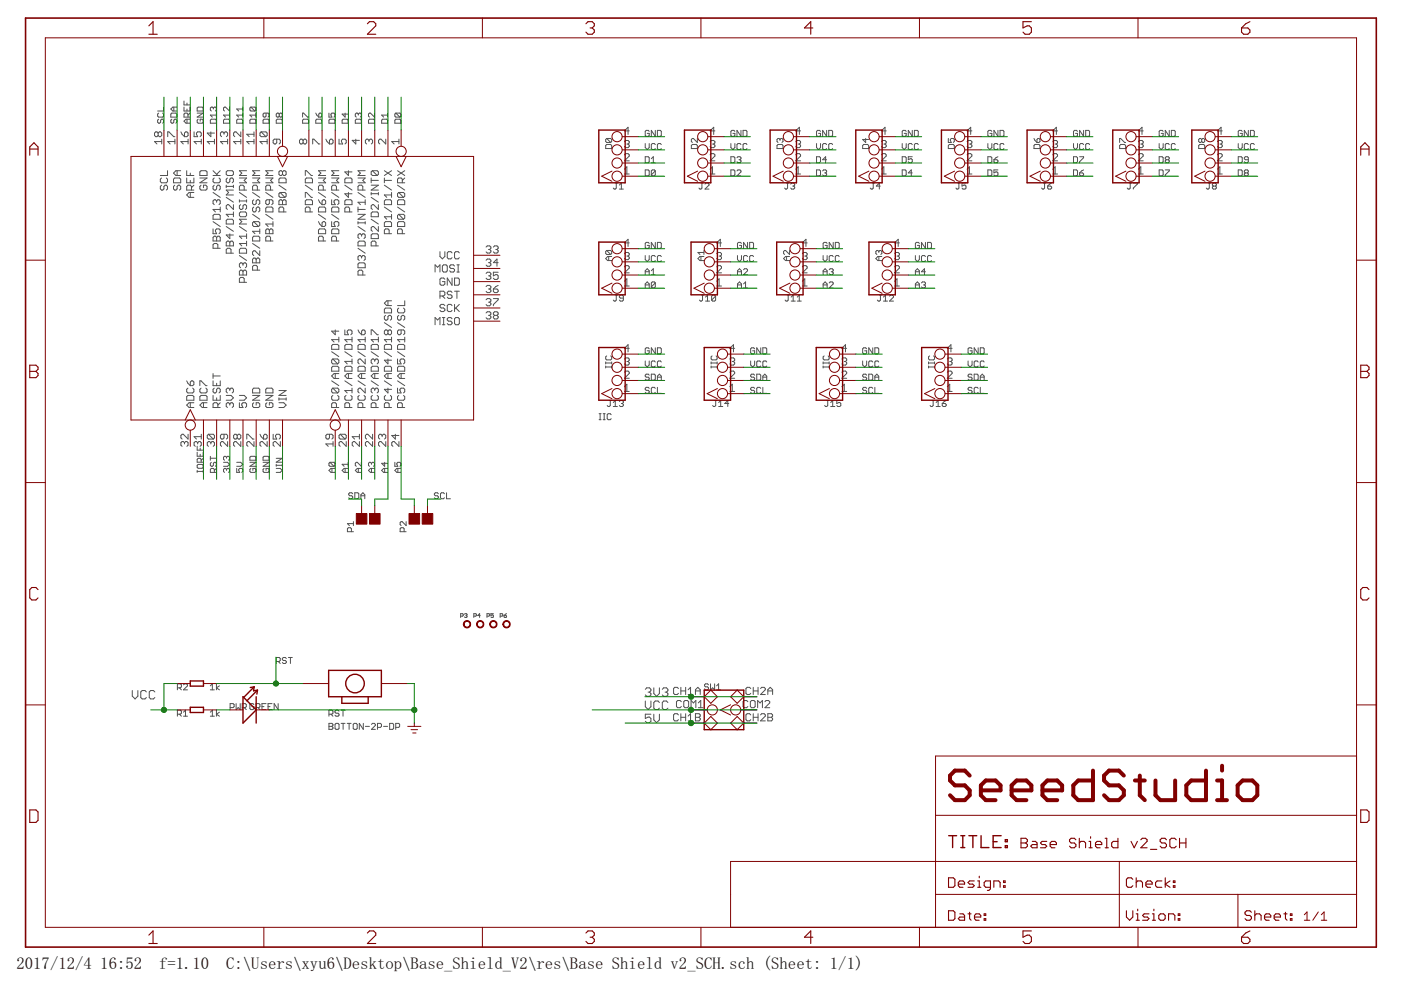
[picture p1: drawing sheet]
<svg xmlns="http://www.w3.org/2000/svg" width="297mm" height="210mm" viewBox="0 0 297 210" stroke-linecap="round" stroke-linejoin="round" font-family="sans-serif">
<defs><g id="words">
<g font-size="3.5">
<text x="3.5" y="205.4">2017/12/4</text>
<text x="21.3" y="205.4">16:52</text>
<text x="33.7" y="205.4">f=1.10</text>
<text x="47.9" y="205.4">C:\Users\xyu6\Desktop\Base_Shield_V2\res\Base Shield v2_SCH.sch (Sheet: 1/1)</text>
</g>
</g></defs>
<g fill="none" stroke="#505050" stroke-width=".21">
<path d="M33.5 28.2l-.2-.2h-.3l-.2 .2v.5l.2 .3h.3l.2-.3M33.5 28.2l.3-.2h.2l.3 .2v.5l-.3 .3h-.2l-.3-.3M33.5 28.2v.5M33.6 24l-.2 .2v.4l.2 .2h.9l.2-.2v-.4l-.2-.2M33.6 25.3l-.2 .2v.4l.2 .2 .5-.2v-.4l.2-.2 .4 .2v.4l-.2 .2M34.2 37.7l-.2 .3v.5l.2 .3h1.1l.2-.3v-.5l-.2-.3M34.2 39.3l-.2 .2v.5l.2 .3h.3l.3-.3v-.5l.2-.2h.3l.2 .2v.5l-.2 .3M34.3 30h-1.5l.5 .5M34.3 29.5v1M34.7 22.7v.8h-1.3M35.5 36.2v1h-1.5M35.6 29v-1h.2l1 1h.3"/>
<path d="M36.2 24.2l.2-.2h.9l.2 .2v.6h-1.3zM36.4 25.3l-.2 .2v.4l.4 .2 .3-.2v-.4l.4-.2 .2 .2v.4l-.2 .2M36.8 38l.2-.3h1.1l.2 .3v.8h-1.5zM36.9 22.7v.8M37 39.3l-.2 .2v.5l.2 .3h.3l.2-.3v-.5l.3-.2h.3l.2 .2v.5l-.2 .3M37.1 30h-1.5l.5 .5M37.1 29.5v1M37.5 22.7h-.9l-.4 .4 .4 .4h.9M37.5 36.2v1M38.3 36.2h-1l-.5 .5 .5 .5h1M38.4 28l.7 1M39 22.7v.8h1.3v-.8"/>
<path d="M39 21.4v.8h1.3M39.1 28.2l.3-.2h.2l.3 .2v.5l-.3 .3h-.5zM39.6 37.7v1.1h1.5v-1.1M39.6 36.2v1h1.5M39.6 21.8v.4M39.6 23.1v.4M39.6 25.3v.8M39.9 24.8v-.6l-.3-.2h-.4l-.2 .2v.6h1.3M39.9 30h-1.5l.5 .5M39.9 29.5v1M40.3 25.3h-.9l-.4 .4 .4 .4h.9M40.3 24l-.4 .4"/>
<path d="M40.3 36.7v.5M40.3 38.2v.6M41.1 39.3l-.5 .5M41.1 28v1h.8l-.2-.8 .2-.2h.5l.3 .2v.5l-.3 .3M41.8 22.9l.2-.2h.9l.2 .2v.6h-1.3zM41.8 24h1.3l-1.3 .8h1.3M42 25.3l-.2 .2v.4l.2 .2h.9l.2-.2v-.4l-.2-.2h-.5v.4M42.4 37.7h1.5l-1.5 1.1h1.5M42.4 36.4l.2-.2h1l.3 .2v.8h-1.5zM42.6 39.3l-.2 .2v.5l.2 .3h1l.3-.3v-.5l-.3-.2h-.5v.5M42.7 30h-1.6l.6 .5M42.7 29.5v1"/>
<path d="M44.6 25.5l.2-.2h.9l.2 .2v.6h-1.3zM44.7 28v1l-.8-.8h1.6M45.2 37.2h1.5M45.2 36.2l1 1M45.2 22.9l-.2-.2-.4 .2v.4l.2 .2M45.2 22.9l.2-.2 .5 .2v.4l-.2 .2M45.2 22.9v.2M45.4 37.7l-.2 .3v.5l.2 .3h1l.3-.3v-.5l-.3-.3M45.4 39.3l-.2 .2v.5l.2 .3h.3l.2-.3v-.5l.3-.2h.2l.3 .2v.5l-.3 .3M45.5 30h-1.6l.5 .5M45.5 29.5v1M45.9 24.4h-1.3l.4 .4"/>
<path d="M45.9 24v.8M46.7 36.2l-.8 .8M47.4 25.5l.2-.2h.9l.2 .2v.6h-1.3zM47.5 28.2l-.3-.2h-.2l-.3 .2v.5l.3 .3M47.5 28.2l.3-.2h.2l.3 .2v.5l-.3 .3M47.5 28.2v.3M48 36.4l.2-.2h1l.3 .2v.6l-.3 .2h-1l-.2-.2zM48 39.3v.5M48 39.5h1.5M48.2 37.7l-.2 .3v.5l.2 .3h.3l.2-.3v-.5l.3-.3h.2l.3 .3v.5l-.3 .3M48.3 30h-1.6l.5 .5M48.3 29.5v1"/>
<path d="M48.7 24.4h-1.3l.4 .4M48.7 22.7v.8l-.9-.8-.4 .2v.4l.2 .2M48.7 24v.8M49.5 39.3v.5M50.2 25.5l.2-.2h.8l.3 .2v.6h-1.3zM50.8 37.7h1.5l-.5 .5 .5 .6h-1.5M51.1 30h-1.6l.5 .5M51.1 28v1l-1.1-1h-.2l-.3 .2v.5l.3 .3M51.1 29.5v1M51.5 24.4h-1.3l.4 .4M51.5 22.7v.8M51.5 24v.8"/>
<path d="M51.5 23.1h-1.3l.4 .4M52.3 36.2h-1.5l.5 .5-.5 .5h1.5M53.2 22.7l-.2 .2v.4l.2 .2h.8M53.2 25.3h.8l.3 .2v.6h-1.3v-.6zM53.2 22.7h.8l.3 .2v.4l-.3 .2M53.2 22.7l.8 .8M53.6 37.7h1.5l-.5 .5 .5 .6h-1.5M53.8 28v1M53.8 29.5v1M53.8 30h-1.5l.5 .5M53.8 28.5h-1.5l.5 .5M54.3 24v.8"/>
<path d="M54.3 24.4h-1.3l.4 .4M55.1 36.2h-1.5l.5 .5-.5 .5h1.5M55.4 28l-.3 .2v.5l.3 .3h1M55.4 28h1l.2 .2v.5l-.2 .3M55.4 28l1 1M56 25.3h.8l.2 .2v.6h-1.2v-.6zM56.3 37.7h1.6l-.5 .5 .5 .6h-1.6M56.4 24v.6l-.2 .2-.4-.2v-.4l.2-.2h.8l.2 .2v.4l-.2 .2M56.6 30h-1.5l.5 .5M56.6 29.5v1M57.9 36.2h-1.6l.6 .5-.6 .5h1.6M58.6 25.5l.2-.2h.8l.2 .2v.6h-1.2z"/>
<path d="M58.7 29.5v.8l-.3 .2h-.2l-.3-.2v-.5l.3-.3h1l.2 .3v.5l-.2 .2M59.1 38l.3-.3h1l.3 .3v.8h-1.6zM59.1 39.3l1.6 1M59.2 24.2l-.2-.2-.4 .2v.4l.2 .2 .4-.2M59.2 24.2l.2-.2 .4 .2v.4l-.2 .2-.4-.2M59.2 24.2v.4M59.9 36.4l-.3-.2h-.2l-.3 .2v.6l.3 .2h.2l.3-.2M59.9 36.4l.3-.2h.2l.3 .2v.6l-.3 .2h-.2l-.3-.2M59.9 36.4v.6M64.2 24.8v-.8h.2l.8 .8h.2M64.2 25.5l.2-.2h.8l.2 .2v.6h-1.2zM64.3 29.8l-.3-.3h-.2l-.3 .3v.5l.3 .2h.2l.3-.2"/>
<path d="M64.3 29.8l.2-.3h.3l.2 .3v.5l-.2 .2h-.3l-.2-.2M64.3 29.8v.5M64.7 38l.3-.3h1l.3 .3v.8h-1.6zM64.7 37.2v-1h.3l1 1h.3M64.7 39.3l1.6 1M66.3 30.5v-1h.2l1.1 1h.2M67 25.5l.2-.2h.8l.2 .2v.6h-1.2zM67 24l.6 .8M67.5 37.7h1.5l-.5 .5 .5 .6h-1.5M67.6 24.2l.2-.2 .4 .2v.4l-.2 .2h-.4zM69 36.2h-1.5l.5 .5-.5 .5h1.5M69.1 29.5l.7 1"/>
<path d="M69.7 24v.8h.7l-.2-.6 .2-.2h.4l.2 .2v.4l-.2 .2M69.8 29.8l.3-.3h.3l.2 .3v.5l-.2 .2h-.6zM70 25.3h.8l.2 .2v.6h-1.3v-.6zM70.3 37.7h1.5l-.5 .5 .5 .6h-1.5M71.8 36.2h-1.5l.5 .5-.5 .5h1.5M71.9 29.5v1h.7l-.2-.7 .2-.3h.6l.2 .3v.5l-.2 .2M72.7 25.3h.9l.2 .2v.6h-1.3v-.6zM73.1 38l.3-.3h1l.2 .3v.8h-1.5zM73.1 39.3l1.5 1M73.2 24v.8l-.7-.6h1.3M73.9 36.2v1l-.8-.8h1.5M75.3 25.5l.2-.2h.9l.2 .2v.6h-1.3z"/>
<path d="M75.4 29.5v1l-.7-.7h1.5M75.9 37.7h1.5l-.5 .5 .5 .6h-1.5M76 24.2l.2-.2 .4 .2v.4l-.2 .2M76 24.2l-.2-.2-.5 .2v.4l.2 .2M76 24.2v.2M77.4 36.2h-1.5l.5 .5-.5 .5h1.5M78.1 25.5l.2-.2h.9l.2 .2v.6h-1.3zM78.2 29.8l-.2-.3h-.3l-.2 .3v.5l.2 .2M78.2 29.8l.3-.3h.2l.3 .3v.5l-.3 .2M78.2 29.8v.2M78.7 38.2h1.5M78.7 37.7v1.1"/>
<path d="M78.7 39.3h1.5l-1.5 1h1.5M79 36.2l-.3 .2v.6l.3 .2h1M79 36.2h1l.2 .2v.6l-.2 .2M79 36.2l1 1M79.4 24v.8l-.9-.8-.4 .2v.4l.2 .2M80.9 25.5l.2-.2h.9l.2 .2v.6h-1.3zM81.5 37.7v1.1M81.5 39.3l1.5 1M81.5 38.2h1.5M81.5 36.2l1.5 1M81.8 29.5v1l-1-1h-.3l-.2 .3v.5l.2 .2M82.2 24.4h-1.3l.4 .4"/>
<path d="M82.2 24v.8M83 36.2l-1.5 1M83.7 25.5l.2-.2h.9l.2 .2v.6h-1.3zM83.9 24h.9l.2 .2v.4l-.2 .2M83.9 24l-.2 .2v.4l.2 .2h.9M83.9 24l.9 .8M84.3 39.3l1.5 1M84.3 36.2l1.5 1M84.6 30h-1.5l.5 .5M84.6 29.5v1M85.3 38.8v-.8l-.3-.3h-.5l-.2 .3v.8h1.5M85.8 37.7l-.5 .5"/>
<path d="M85.8 36.2l-1.5 1M128.6 30.6h.9l.2 .3v.6h-1.3v-.6zM128.6 29.4h.9l.2 .2v.4l-.2 .2M128.6 29.4l-.2 .2v.4l.2 .2h.9M128.6 29.4l.9 .8M130.5 38.8h.4M130.7 38.8v1.1l-.2 .2-.5-.2M131.3 39.2l.4-.4v1.3M132.4 35.9l.5-.5v1.5M132.4 36.9h1M132.4 32.8l.3-.2h.5l.2 .2v.3l-1 1h1M132.4 30l.3-.2h.5l.2 .2v.3l-.2 .2"/>
<path d="M132.9 30.5h.3M133.2 30.5l.2 .3v.3l-.2 .2h-.5l-.3-.2M133.4 27.7h-1l.8-.7v1.5M136.8 30.4v.9l.4 .4 .4-.4v-.9M136.8 33.2h.6l.2 .2v.9l-.2 .2h-.6zM136.8 36h.6l.2 .2v.9l-.2 .2h-.6zM137.6 27.9l-.2-.3h-.4l-.2 .3v.8l.2 .2h.4l.2-.2v-.4h-.4M138.1 33.7l.4-.5v1.3M138.1 34.5h.8M138.9 30.6l-.2-.2h-.4l-.2 .2v.9l.2 .2h.4l.2-.2M138.9 36.2l-.2-.2h-.4l-.2 .2v.9M138.9 27.6v1.3l-.8-1.3v1.3"/>
<path d="M138.9 36.2v.9l-.2 .2h-.4l-.2-.2M138.9 36.2l-.8 .9M139.4 27.6h.6l.2 .3v.8l-.2 .2h-.6zM140.2 30.6l-.2-.2h-.4l-.2 .2v.9l.2 .2h.4l.2-.2M146.8 30.6h.8l.2 .3v.6h-1.2v-.6zM147.8 29.4v.8l-.8-.8h-.2l-.2 .2v.4l.2 .2M148.6 38.8h.5M148.8 38.8v1.1l-.2 .2-.4-.2M149.5 39l.2-.2h.4l.2 .2v.2l-.8 .9h.8M150.6 32.8l.2-.2h.5l.3 .2v.3l-1 1h1M150.6 36.9h1M150.6 30l.2-.2h.5l.3 .2v.3l-.3 .2"/>
<path d="M150.6 35.9l.5-.5v1.5M151.1 30.5h.2M151.3 30.5l.3 .3v.3l-.3 .2h-.5l-.2-.2M151.6 27.7h-1l.7-.7v1.5M155 33.2h.6l.2 .2v.9l-.2 .2h-.6zM155 30.4v.9l.4 .4 .4-.4v-.9M155 36h.6l.2 .2v.9l-.2 .2h-.6zM155.8 27.9l-.2-.3h-.4l-.2 .3v.8l.2 .2h.4l.2-.2v-.4h-.4M156.3 33.4l.2-.2h.4l.2 .2-.2 .5M156.3 36.2l.2-.2h.4l.2 .2v.2l-.8 .9h.8M156.7 33.9h.2M156.9 33.9l.2 .2-.2 .4h-.4l-.2-.2"/>
<path d="M157.1 30.6l-.2-.2h-.4l-.2 .2v.9l.2 .2h.4l.2-.2M157.1 27.6v1.3l-.8-1.3v1.3M157.5 27.6h.7l.2 .3v.8l-.2 .2h-.7zM158.4 30.6l-.2-.2h-.4l-.3 .2v.9l.3 .2h.4l.2-.2M165 30.6h.8l.2 .3v.6h-1.3v-.6zM165.4 29.6l-.2-.2-.5 .2v.4l.3 .2M165.4 29.6l.2-.2 .4 .2v.4l-.2 .2M165.4 29.6v.2M166.8 38.8h.4M167 38.8v1.1l-.2 .2-.5-.2M167.6 39l.3-.2h.4l.2 .2-.2 .5M168.1 39.5h.2"/>
<path d="M168.3 39.5l.2 .2-.2 .4h-.4l-.3-.2M168.7 36.9h1M168.7 32.8l.3-.2h.5l.2 .2v.3l-1 1h1M168.7 30l.3-.2h.5l.2 .2v.3l-.2 .2M168.7 35.9l.5-.5v1.5M169.2 30.5h.3M169.5 30.5l.2 .3v.3l-.2 .2h-.5l-.3-.2M169.7 27.7h-1l.8-.7v1.5M173.1 36h.7l.2 .2v.9l-.2 .2h-.7zM173.1 30.4v.9l.4 .4 .5-.4v-.9M173.1 33.2h.7l.2 .2v.9l-.2 .2h-.7zM174 27.9l-.2-.3h-.5l-.2 .3v.8l.2 .2h.5l.2-.2v-.4h-.5"/>
<path d="M174.4 36.2l.2-.2h.4l.3 .2-.3 .5M174.8 36.7h.2M175 36.7l.3 .2-.3 .4h-.4l-.2-.2M175.3 30.6l-.3-.2h-.4l-.2 .2v.9l.2 .2h.4l.3-.2M175.3 27.6v1.3l-.9-1.3v1.3M175.3 33.9h-.9l.6-.7v1.3M175.7 27.6h.6l.2 .3v.8l-.2 .2h-.6zM176.5 30.6l-.2-.2h-.4l-.2 .2v.9l.2 .2h.4l.2-.2M183.1 30.6h.9l.2 .3v.6h-1.3v-.6zM183.5 29.4v.8l-.6-.6h1.3M184.9 38.8h.5M185.1 38.8v1.1l-.2 .2-.4-.2"/>
<path d="M186.6 39.5h-.8l.6-.7v1.3M186.9 36.9h1M186.9 32.8l.2-.2h.5l.3 .2v.3l-1 1h1M186.9 30l.2-.2h.5l.3 .2v.3l-.3 .2M186.9 35.9l.5-.5v1.5M187.4 30.5h.2M187.6 30.5l.3 .3v.3l-.3 .2h-.5l-.2-.2M187.9 27.7h-1l.7-.7v1.5M191.3 33.2h.6l.2 .2v.9l-.2 .2h-.6zM191.3 36h.6l.2 .2v.9l-.2 .2h-.6zM191.3 30.4v.9l.4 .4 .4-.4v-.9M192.1 27.9l-.2-.3h-.4l-.2 .3v.8l.2 .2h.4l.2-.2v-.4h-.4"/>
<path d="M193.4 30.6l-.2-.2h-.4l-.2 .2v.9l.2 .2h.4l.2-.2M193.4 27.6v1.3l-.8-1.3v1.3M193.4 33.2h-.8v.7l.4-.2 .4 .2v.4l-.2 .2h-.4l-.2-.2M193.4 36.7h-.8l.6-.7v1.3M193.9 27.6h.6l.2 .3v.8l-.2 .2h-.6zM194.7 30.6l-.2-.2h-.4l-.2 .2v.9l.2 .2h.4l.2-.2M201.1 29.4v.8h.6l-.2-.6 .2-.2h.4l.2 .2v.4l-.2 .2M201.3 30.6h.8l.2 .3v.6h-1.2v-.6zM203.1 38.8h.4M203.3 38.8v1.1l-.2 .2-.4-.2M204.8 38.8h-.8v.7l.4-.3 .4 .3v.4l-.2 .2h-.4l-.2-.2M205 36.9h1.1"/>
<path d="M205 32.8l.3-.2h.5l.3 .2v.3l-1.1 1h1.1M205 30l.3-.2h.5l.3 .2v.3l-.3 .2M205 35.9l.5-.5v1.5M205.5 30.5h.3M205.8 30.5l.3 .3v.3l-.3 .2h-.5l-.3-.2M206.1 27.7h-1.1l.8-.7v1.5M209.4 36h.7l.2 .2v.9l-.2 .2h-.7zM209.4 30.4v.9l.5 .4 .4-.4v-.9M209.4 33.2h.7l.2 .2v.9l-.2 .2h-.7zM210.3 27.9l-.2-.3h-.4l-.3 .3v.8l.3 .2h.4l.2-.2v-.4h-.4M210.7 33.9h.7l.2 .4-.2 .2h-.5l-.2-.2zM211.6 30.6l-.2-.2h-.5l-.2 .2v.9l.2 .2h.5l.2-.2"/>
<path d="M211.6 36h-.9v.7l.7-.3 .2 .3v.4l-.2 .2h-.5l-.2-.2M211.6 27.6v1.3l-.9-1.3v1.3M211.6 33.2l-.9 .7M212 27.6h.7l.2 .3v.8l-.2 .2h-.7zM212.9 30.6l-.2-.2h-.5l-.2 .2v.9l.2 .2h.5l.2-.2M219.2 29.4l.7 .8M219.4 30.6h.9l.2 .3v.6h-1.3v-.6zM219.9 29.6l.4-.2 .2 .2v.4l-.2 .2h-.4zM221.3 38.8h.4M221.5 38.8v1.1l-.2 .2-.5-.2M222.1 39.5h.7l.2 .4-.2 .2h-.5l-.2-.2zM223 38.8l-.9 .7"/>
<path d="M223.2 36.9h1M223.2 32.8l.3-.2h.5l.2 .2v.3l-1 1h1M223.2 30l.3-.2h.5l.2 .2v.3l-.2 .2M223.2 35.9l.5-.5v1.5M223.7 30.5h.3M224 30.5l.2 .3v.3l-.2 .2h-.5l-.3-.2M224.2 27.7h-1l.8-.7v1.5M227.6 36h.6l.3 .2v.9l-.3 .2h-.6zM227.6 30.4v.9l.4 .4 .5-.4v-.9M227.6 33.2h.6l.3 .2v.9l-.3 .2h-.6zM228.5 27.9l-.3-.3h-.4l-.2 .3v.8l.2 .2h.4l.3-.2v-.4h-.5M228.9 33.2h.8v.2l-.8 .9v.2"/>
<path d="M228.9 36.7h.6l.2 .4-.2 .2h-.4l-.2-.2zM229.7 30.6l-.2-.2h-.4l-.2 .2v.9l.2 .2h.4l.2-.2M229.7 27.6v1.3l-.8-1.3v1.3M229.7 36l-.8 .7M230.2 27.6h.6l.2 .3v.8l-.2 .2h-.6zM231 30.6l-.2-.2h-.4l-.2 .2v.9l.2 .2h.4l.2-.2M237.4 30.2v-.8h.2l.8 .8h.3M237.6 30.6h.8l.3 .3v.6h-1.3v-.6zM239.4 38.8h.5M239.6 38.8v1.1l-.2 .2-.4-.2M240.3 38.8h.8v.2l-.8 .9v.2M241.4 36.9h1"/>
<path d="M241.4 32.8l.2-.2h.5l.3 .2v.3l-1 1h1M241.4 30l.2-.2h.5l.3 .2v.3l-.3 .2M241.4 35.9l.5-.5v1.5M241.9 30.5h.2M242.1 30.5l.3 .3v.3l-.3 .2h-.5l-.2-.2M242.4 27.7h-1l.7-.7v1.5M245.8 36h.6l.2 .2v.9l-.2 .2h-.6zM245.8 33.2h.6l.2 .2v.9l-.2 .2h-.6zM245.8 30.4v.9l.4 .4 .4-.4v-.9M246.6 27.9l-.2-.3h-.4l-.2 .3v.8l.2 .2h.4l.2-.2v-.4h-.4M247.1 36h.8v.2l-.8 .9v.2M247.3 33.9l-.2-.2 .2-.5h.4l.2 .2-.2 .5"/>
<path d="M247.3 33.9l-.2 .2 .2 .4h.4l.2-.2-.2-.4M247.3 33.9h.4M247.9 27.6v1.3l-.8-1.3v1.3M247.9 30.6l-.2-.2h-.4l-.2 .2v.9l.2 .2h.4l.2-.2M248.3 27.6h.7l.2 .3v.8l-.2 .2h-.7zM249.2 30.6l-.2-.2h-.4l-.3 .2v.9l.3 .2h.4l.2-.2M254.4 30.6h.8l.2 .3v.6h-1.3v-.6zM254.8 29.6l-.2-.2-.5 .2v.4l.3 .2 .4-.2M254.8 29.6l.2-.2 .4 .2v.4l-.2 .2-.4-.2M254.8 29.6v.4M256.2 38.8h.4M256.4 38.8v1.1l-.2 .2-.4-.2"/>
<path d="M257.3 39.5l-.3 .2 .3 .4h.4l.2-.2-.2-.4M257.3 39.5l-.3-.3 .3-.4h.4l.2 .2-.2 .5M257.3 39.5h.4M258.1 36.9h1M258.1 32.8l.3-.2h.5l.2 .2v.3l-1 1h1M258.1 30l.3-.2h.5l.2 .2v.3l-.2 .2M258.1 35.9l.5-.5v1.5M258.6 30.5h.3M258.9 30.5l.2 .3v.3l-.2 .2h-.5l-.3-.2M259.1 27.7h-1l.8-.7v1.5M262.5 33.2h.7l.2 .2v.9l-.2 .2h-.7zM262.5 30.4v.9l.5 .4 .4-.4v-.9"/>
<path d="M262.5 36h.7l.2 .2v.9l-.2 .2h-.7zM263.4 27.9l-.2-.3h-.5l-.2 .3v.8l.2 .2h.5l.2-.2v-.4h-.4M264 36.7l-.2-.3 .2-.4h.5l.2 .2-.2 .5M264 36.7l-.2 .2 .2 .4h.5l.2-.2-.2-.4M264 36.7h.5M264.7 30.6l-.2-.2h-.5l-.2 .2v.9l.2 .2h.5l.2-.2M264.7 27.6v1.3l-.9-1.3v1.3M264.7 33.9h-.7l-.2-.2 .2-.5h.5l.2 .2v.9l-.2 .2h-.5l-.2-.2M265.1 27.6h.6l.2 .3v.8l-.2 .2h-.6zM265.9 30.6l-.2-.2h-.4l-.2 .2v.9l.2 .2h.4l.2-.2M40.3 40.8v1M40.6 40.3v-.8l-.3-.2h-.5l-.2 .2v.8h1.5"/>
<path d="M41.1 40.8h-1l-.5 .5 .5 .5h1M45.2 48.5v1.1h.7l-.2-.6v-.2l.2-.3h.5l.3 .3v.5l-.3 .3M45.2 45.7l.2-.3h1l.3 .3v.8h-1.5zM45.2 50.3l.2-.2h.3l.2 .2 .3-.2h.2l.3 .2v.8h-1.5zM45.2 47l1.5 1M45.2 40.8l1.5 1M45.9 42.6l-.2-.2h-.3l-.2 .2v.5l.2 .3M45.9 42.6l.3-.2h.2l.3 .2v.5l-.3 .3M45.9 42.6v.3M45.9 50.3v.8M46.2 52.6v-.7l-.3-.3h-.5l-.2 .3v.7h1.5M46.7 44.4h-1.5l.5 .5"/>
<path d="M46.7 43.9v1M48 46.7l.2-.2h1l.3 .2v.8h-1.5zM48 51.4l.2-.3h.3l.2 .3 .3-.3h.2l.3 .3v.7h-1.5zM48 48l1.5 1M48 41.8l1.5 1.1M48.7 49.6v1l-.7-.8h1.5M48.7 51.4v.7M49 53.7v-.8l-.3-.3h-.5l-.2 .3v.8h1.5M49.5 45.4h-1.5l.5 .6M49.5 43.4v1l-1-1h-.3l-.2 .2v.6l.2 .2M49.5 40.3h-1.5l.5 .5-.5 .5h1.5M49.5 44.9v1.1"/>
<path d="M50.8 45.2l.2-.3h1l.3 .3v.5l-.3 .3h-1l-.2-.3zM50.8 57.5l.2-.2h.3l.2 .2 .3-.2h.2l.3 .2v.8h-1.5zM50.8 42.4v.5M50.8 54.2l1.5 1M50.8 48l1.5 1M50.8 42.6h1.5M50.8 40.8l1.5 1M51 43.4l-.2 .2v.6l.2 .2h.3l.2-.2v-.6l.3-.2h.2l.3 .2v.6l-.3 .2M51 52.6h1l.3 .3v.8h-1.5v-.8zM51.5 56l-.2-.3h-.3l-.2 .3v.5l.2 .3M51.5 56l.3-.3h.2l.3 .3v.5l-.3 .3M51.5 56v.3"/>
<path d="M51.5 57.5v.8M51.8 40.3v-.8l-.3-.2h-.5l-.2 .2v.8h1.5M51.8 59.9v-.8l-.3-.3h-.5l-.2 .3v.8h1.5M52.3 46.5h-1.5l.5 .5-.5 .5h1.5M52.3 50.1h-1.5l.5 .5M52.3 42.4v.5M52.3 49.6v1M52.3 51.1v1M52.3 51.6h-1.5l.5 .5M53.6 50.3l.2-.2h1l.3 .2v.8h-1.5zM53.6 51.6l1.5 1M53.6 45.4l1.5 1.1"/>
<path d="M53.6 40.8l1.5 1M53.8 47l-.2 .2v.6l.2 .2h1M53.8 47h1l.3 .2v.6l-.3 .2M53.8 42.4l-.2 .2v.5l.2 .3h.3l.2-.3v-.5l.3-.2h.2l.3 .2v.5l-.3 .3M53.8 43.9l-.2 .3v.5l.2 .2h.3l.2-.2v-.5l.3-.3h.2l.3 .3v.5l-.3 .2M53.8 54.7h.3l.2 .3 .3-.3h.2l.3 .3v.7h-1.5v-.7zM53.8 47l1 1M54.3 55v.7M54.6 57.3v-.8l-.3-.2h-.5l-.2 .2v.8h1.5M54.6 40.3v-.8l-.3-.2h-.5l-.2 .2v.8h1.5M55.1 53.2v1l-1-1h-.3l-.2 .2v.5l.2 .3M55.1 48.5v1.1"/>
<path d="M55.1 49h-1.5l.5 .6M56.3 48.8l.3-.3h.3l.2 .3 .3-.3h.2l.3 .3v.8h-1.6zM56.3 44.2l.3-.3h1l.3 .3v.7h-1.6zM56.3 45.4l1.6 1.1M56.3 40.8l1.6 1M57.1 42.4v.7l-.2 .3h-.3l-.3-.3v-.5l.3-.2h1l.3 .2v.5l-.3 .3M57.1 48.8v.8M57.4 51.1v-.8l-.3-.2h-.5l-.3 .2v.8h1.6M57.4 40.3v-.8l-.3-.2h-.5l-.3 .2v.8h1.6M57.9 47v1M57.9 47.5h-1.6l.6 .5M59.1 42.6l.3-.2h.2l.3 .2 .3-.2h.2l.3 .2v.8h-1.6z"/>
<path d="M59.4 40.8l-.3 .3v.5l.3 .2h1M59.4 40.8h1l.3 .3v.5l-.3 .2M59.4 40.8l1 1M59.9 42.6v.8M60.2 44.9v-.7l-.3-.3h-.5l-.3 .3v.7h1.6M64.7 42.6l.3-.2h1l.3 .2v.8h-1.6zM64.7 41.8v-1h.3l1 1h.3M65.7 44.9v-.7l-.2-.3h-.5l-.3 .3v.7h1.6M67.5 48.8l.3-.3h1l.2 .3v.8h-1.5zM67.5 44.2l.3-.3h1l.2 .3v.7h-1.5zM67.5 47l.8 1M67.5 45.4l1.5 1.1"/>
<path d="M67.5 42.4l.3 .5 .5 .5M67.5 40.8l1.5 1M68.3 47.2l.2-.2h.3l.2 .2v.6l-.2 .2h-.5zM68.3 42.6l.2-.2h.3l.2 .2v.5l-.2 .3h-.5zM68.5 51.1v-.8l-.2-.2h-.5l-.3 .2v.8h1.5M68.5 40.3v-.8l-.2-.2h-.5l-.3 .2v.8h1.5M70.3 48.8l.3-.3h1l.2 .3v.8h-1.5zM70.3 47v1h.8l-.3-.5v-.3l.3-.2h.5l.2 .2v.6l-.2 .2M70.3 42.4v1h.8l-.3-.5v-.3l.3-.2h.5l.2 .2v.5l-.2 .3M70.3 44.2l.3-.3h1l.2 .3v.7h-1.5zM70.3 45.4l1.5 1.1M70.3 40.8l1.5 1"/>
<path d="M71.3 51.1v-.8l-.2-.2h-.5l-.3 .2v.8h1.5M71.3 40.3v-.8l-.2-.2h-.5l-.3 .2v.8h1.5M73.1 42.6l.3-.2h1l.2 .2v.8h-1.5zM73.9 40.8v1l-.8-.7h1.5M74.1 44.9v-.7l-.2-.3h-.5l-.3 .3v.7h1.5M75.9 45.4h1.5l-1.5 1.1h1.5M75.9 51.4l.3-.3h1l.2 .3v.7h-1.5zM75.9 43.9v1M75.9 47v.5M75.9 52.6l1.5 1.1M75.9 48l1.5 1M75.9 47.2h1.5"/>
<path d="M75.9 44.4h1.5M75.9 40.8l1.5 1M76.2 55.7h1l.2 .3v.8h-1.5v-.8zM76.7 49.8l-.3-.2h-.2l-.3 .2v.5l.3 .3M76.7 49.8l.2-.2h.3l.2 .2v.5l-.2 .3M76.7 54.5l-.3-.3h-.2l-.3 .3v.5l.3 .2M76.7 54.5l.2-.3h.3l.2 .3v.5l-.2 .2M76.7 49.8v.3M76.7 54.5v.2M76.9 40.3v-.8l-.2-.2h-.5l-.3 .2v.8h1.5M76.9 58.3v-.8l-.2-.2h-.5l-.3 .2v.8h1.5M77.4 42.4v1"/>
<path d="M77.4 47v.5M77.4 42.9h-1.5l.5 .5M78.7 45.2l.3-.3h1l.2 .3v.8h-1.5zM78.7 40.8v.5M78.7 46.5l1.5 1M78.7 41.8l1.5 1.1M78.7 41.1h1.5M79 49.6h1l.2 .2v.8h-1.5v-.8zM79.7 52.1v-.7l-.2-.3h-.5l-.3 .3v.7h1.5M80.2 48v1l-1-1h-.2l-.3 .3v.5l.3 .2M80.2 43.4v1l-1-1h-.2l-.3 .2v.6l.3 .2M80.2 40.8v.5"/>
<path d="M81.5 47.2l.2-.2h1.1l.2 .2v.8h-1.5zM81.5 42.6l.2-.2h1.1l.2 .2v.8h-1.5zM81.5 43.9l1.5 1M82.5 49.6v-.8l-.2-.3h-.6l-.2 .3v.8h1.5M83 41.3h-1.5l.5 .5M83 40.8v1M83 45.4v1.1M83 46h-1.5l.5 .5M84.3 43.9l1.5 1M84.5 40.8l-.2 .3v.5l.2 .2h1.1M84.5 42.4h1.1l.2 .2v.8h-1.5v-.8zM84.5 45.4l-.2 .3v.5l.2 .3h1.1"/>
<path d="M84.5 47h1.1l.2 .2v.8h-1.5v-.8zM84.5 40.8h1.1l.2 .3v.5l-.2 .2M84.5 45.4h1.1l.2 .3v.5l-.2 .3M84.5 45.4l1.1 1.1M84.5 40.8l1.1 1M85.3 49.6v-.8l-.3-.3h-.5l-.2 .3v.8h1.5M92.2 57.7v-1.5l.6 .5 .5-.5v1.5M93.3 53.4v1l.5 .5 .5-.5v-1M93.8 56.4l.3-.2h.5l.2 .2v1l-.2 .3h-.5l-.3-.3zM94.3 59.2l-.3-.3h-.5l-.2 .3v1l.2 .3h.5l.3-.3v-.5h-.5M95.8 53.6l-.2-.2h-.5l-.3 .2v1l.3 .3h.5l.2-.3M95.8 58.9v1.6l-1-1.6v1.6"/>
<path d="M96.4 56.4l-.3-.2h-.5l-.3 .2v.3l.3 .2h.5l.3 .3v.2l-.3 .3h-.5l-.3-.3M96.4 58.9h.7l.3 .3v1l-.3 .3h-.7zM96.9 56.2h.5M96.9 57.7h.5M97.1 56.2v1.5M97.4 53.6l-.3-.2h-.5l-.2 .2v1l.2 .3h.5l.3-.3M103.1 52.4l.2-.3h.5l.3 .3v.2l-.3 .3M103.1 55.2l.2-.3h.5l.3 .3v.2l-.3 .3M103.1 58l.2-.3h.5l.3 .3v.2l-.3 .3M103.6 55.7h.2M103.6 52.9h.2M103.6 58.5h.2"/>
<path d="M103.8 52.9l.3 .2v.3l-.3 .3h-.5l-.2-.3M103.8 55.7l.3 .2v.3l-.3 .3h-.5l-.2-.3M103.8 58.5l.3 .2v.3l-.3 .2h-.5l-.2-.2M104.6 52.4l.3-.3h.5l.2 .3v.2l-.2 .3M105.1 52.9h.3M105.4 52.9l.2 .2v.3l-.2 .3h-.5l-.3-.3M105.6 55.7h-1l.8-.8v1.6M105.6 57.7h-1v.8l.5-.3h.3l.2 .3v.5l-.2 .2h-.5l-.3-.2M128.6 53.1h.9l.2 .2v.4l-.2 .3M128.6 53.1l-.2 .2v.4l.2 .3h.9M128.6 53.1l.9 .9M129.1 54.4v.8"/>
<path d="M129.7 54.4h-.9l-.4 .4 .4 .4h.9M131.3 40.1h.9M132.4 53.8l.3-.3h.5l.2 .3v.2l-.2 .3M132.4 59.6l.5-.5v1.5M132.4 56.6l.3-.3h.5l.2 .3v.2l-1 1h1M132.9 54.3h.3M133.2 54.3l.2 .2v.3l-.2 .3h-.5l-.3-.3M133.4 51.5h-1l.8-.8v1.6M136.8 54.2v.8l.4 .5 .4-.5v-.8M136.8 58.3v-.9l.4-.4 .4 .4v.9M136.8 57.6h.8M137.6 51.6l-.2-.2h-.4l-.2 .2v.9l.2 .2h.4l.2-.2v-.5h-.4"/>
<path d="M138.1 58.3h.8M138.1 57.4l.4-.4v1.3M138.9 54.4l-.2-.2h-.4l-.2 .2v.8l.2 .3h.4l.2-.3M138.9 51.4v1.3l-.8-1.3v1.3M138.9 60l-.2-.2h-.4l-.2 .2v.8M138.9 60v.8l-.2 .2h-.4l-.2-.2M138.9 60l-.8 .8M139.4 51.4h.6l.2 .2v.9l-.2 .2h-.6zM140.2 54.4l-.2-.2h-.4l-.2 .2v.8l.2 .3h.4l.2-.3M148.6 54.4v.8M149.2 54.4h-.8l-.4 .4 .4 .4h.8M149.2 53.5h-1.2l.4 .5"/>
<path d="M149.2 53.1v.9M152 53.8l.2-.3h.5l.3 .3v.2l-.3 .3M152 56.6l.2-.3h.5l.3 .3v.2l-1 1h1M152 59.6l.5-.5v1.5M152.5 54.3h.2M152.7 54.3l.3 .2v.3l-.3 .3h-.5l-.2-.3M153 51.5h-1l.7-.8v1.6M156.4 54.2v.8l.4 .5 .4-.5v-.8M156.4 58.3v-.9l.4-.4 .4 .4v.9M156.4 57.6h.8M157.2 51.6l-.2-.2h-.4l-.2 .2v.9l.2 .2h.4l.2-.2v-.5h-.4M157.6 57.2l.3-.2h.4l.2 .2v.2l-.9 .9h.9"/>
<path d="M158.5 54.4l-.2-.2h-.4l-.3 .2v.8l.3 .3h.4l.2-.3M158.5 51.4v1.3l-.9-1.3v1.3M158.9 51.4h.7l.2 .2v.9l-.2 .2h-.7zM159.8 54.4l-.2-.2h-.4l-.3 .2v.8l.3 .3h.4l.2-.3M166.8 54.4v.8M167.4 54.4h-.8l-.5 .4 .5 .4h.8M167.4 53.1v.9l-.8-.9-.5 .2v.4l.2 .3M170.1 53.8l.3-.3h.5l.2 .3v.2l-.2 .3M170.1 56.6l.3-.3h.5l.2 .3v.2l-1 1h1M170.1 59.6l.5-.5v1.5M170.6 54.3h.3M170.9 54.3l.2 .2v.3l-.2 .3h-.5l-.3-.3"/>
<path d="M171.1 51.5h-1l.8-.8v1.6M174.5 54.2v.8l.4 .5 .5-.5v-.8M174.5 58.3v-.9l.4-.4 .5 .4v.9M174.5 57.6h.9M175.4 51.6l-.2-.2h-.5l-.2 .2v.9l.2 .2h.5l.2-.2v-.5h-.5M175.8 60l.2-.2h.4l.3 .2v.2l-.9 .8h.9M175.8 57.2l.2-.2h.4l.3 .2-.3 .4M176.2 57.6h.2M176.4 57.6l.3 .2-.3 .5h-.4l-.2-.3M176.7 54.4l-.3-.2h-.4l-.2 .2v.8l.2 .3h.4l.3-.3M176.7 51.4v1.3l-.9-1.3v1.3M177.1 51.4h.6l.2 .2v.9l-.2 .2h-.6z"/>
<path d="M177.9 54.4l-.2-.2h-.4l-.2 .2v.8l.2 .3h.4l.2-.3M186.3 53.3l-.2-.2-.4 .2v.4l.2 .3M186.3 53.3l.2-.2 .5 .2v.4l-.2 .3M186.3 53.3v.2M186.3 54.4v.8M187 54.4h-.9l-.4 .4 .4 .4h.9M189.7 53.8l.2-.3h.5l.3 .3v.2l-.3 .3M189.7 56.6l.2-.3h.5l.3 .3v.2l-1 1h1M189.7 59.6l.5-.5v1.5M190.2 54.3h.2M190.4 54.3l.3 .2v.3l-.3 .3h-.5l-.2-.3M190.7 51.5h-1l.7-.8v1.6"/>
<path d="M194.1 54.2v.8l.4 .5 .4-.5v-.8M194.1 58.3v-.9l.4-.4 .4 .4v.9M194.1 57.6h.8M194.9 51.6l-.2-.2h-.4l-.2 .2v.9l.2 .2h.4l.2-.2v-.5h-.4M195.4 60l.2-.2h.4l.2 .2-.2 .4M196.2 54.4l-.2-.2h-.4l-.2 .2v.8l.2 .3h.4l.2-.3M196.2 51.4v1.3l-.8-1.3v1.3M196.2 57.6h-.8l.6-.6v1.3M196.7 51.4h.6l.2 .2v.9l-.2 .2h-.6zM197.5 54.4l-.2-.2h-.4l-.2 .2v.8l.2 .3h.4l.2-.3M45.2 79.2v1M45.2 79.7h1.5"/>
<path d="M70.3 74.6l1.5 1M70.6 73h1l.2 .3v.8h-1.5v-.8zM70.6 76.1l-.3 .3v.5l.3 .3h1M70.6 77.7h1l.2 .2v.8h-1.5v-.8zM70.6 76.1h1l.2 .3v.5l-.2 .3M70.6 76.1l1 1.1M71.1 70v1l-.8-.8h1.5M71.1 79.2v1M71.8 71.5v1M71.8 72h-1.5l.5 .5M71.8 79.2h-1l-.5 .5 .5 .5h1M73.1 70v1h.8l-.3-.5v-.3l.3-.2h.5l.2 .2v.5l-.2 .3"/>
<path d="M73.1 74.6l1.5 1M73.4 73h1l.2 .3v.8h-1.5v-.8zM73.4 77.7h1l.2 .2v.8h-1.5v-.8zM73.9 79.2v1M74.6 76.6h-1.5l.5 .6M74.6 71.5v1M74.6 76.1v1.1M74.6 72h-1.5l.5 .5M74.6 79.2h-1l-.5 .5 .5 .5h1M75.9 74.6l1.5 1M75.9 70l.8 1M76.2 73h1l.2 .3v.8h-1.5v-.8z"/>
<path d="M76.2 77.7h1l.2 .2v.8h-1.5v-.8zM76.7 70.2l.2-.2h.3l.2 .2v.5l-.2 .3h-.5zM76.7 79.2v1M77.4 76.1v1.1l-1-1.1h-.2l-.3 .3v.5l.3 .3M77.4 71.5v1M77.4 72h-1.5l.5 .5M77.4 79.2h-1l-.5 .5 .5 .5h1M78.7 71v-1h.3l1 1h.2M78.7 74.6l1.5 1M79 73h1l.2 .3v.8h-1.5v-.8zM79 77.7h1l.2 .2v.8h-1.5v-.8zM79.5 76.4l-.3-.3h-.2l-.3 .3v.5l.3 .3"/>
<path d="M79.5 76.4l.2-.3h.3l.2 .3v.5l-.2 .3M79.5 76.4v.2M79.5 79.2v1M80.2 71.5v1M80.2 72h-1.5l.5 .5M80.2 79.2h-1l-.5 .5 .5 .5h1M81.5 74.6l1.5 1M81.5 68.4l1.5 1M81.7 65.3h1.1l.2 .3v.7h-1.5v-.7zM81.7 66.9l-.2 .2v.5l.2 .3h.3l.3-.3v-.5l.2-.2h.3l.2 .2v.5l-.2 .3M81.7 73h1.1l.2 .3v.8h-1.5v-.8zM81.7 77.7h1.1l.2 .2v.8h-1.5v-.8z"/>
<path d="M82.3 70.2l-.3-.2h-.3l-.2 .2v.5l.2 .3h.3l.3-.3M82.3 70.2l.2-.2h.3l.2 .2v.5l-.2 .3h-.3l-.2-.3M82.3 63.8v1M82.3 70.2v.5M82.3 76.1v1.1l-.8-.8h1.5M82.3 79.2v1M83 71.5v1M83 79.2h-1l-.5 .5 .5 .5h1M83 72h-1.5l.5 .5M83 63.8h-1l-.5 .5 .5 .5h1M84.3 76.1v1.1h.7l-.2-.6v-.2l.2-.3h.6l.2 .3v.5l-.2 .3M84.3 74.6l1.5 1"/>
<path d="M84.3 68.4l1.5 1M84.5 65.3l-.2 .3v.5l.2 .2h1.1l.2-.2v-.5l-.2-.3M84.5 66.9l-.2 .2v.5l.2 .3h.3l.2-.3v-.5l.3-.2h.3l.2 .2v.5l-.2 .3M84.5 73h1.1l.2 .3v.8h-1.5v-.8zM84.5 77.7h1.1l.2 .2v.8h-1.5v-.8zM85 70v.7l-.2 .3h-.3l-.2-.3v-.5l.2-.2h1.1l.2 .2v.5l-.2 .3M85 79.2v1M85.8 63.8v1h-1.5M85.8 71.5v1M85.8 79.2h-1l-.5 .5 .5 .5h1M85.8 72h-1.5l.5 .5M92.2 68.9v-1.6l.6 .5 .5-.5v1.6"/>
<path d="M93.3 62.8h.7l.3-.3v-.5l-.3-.3h-.7v1.6M93.8 62.8l.5 .5M93.8 68.9h.5M93.8 67.3h.5M94.1 67.3v1.6M94.3 64.8l-.3-.3h-.5l-.2 .3v.2l.2 .3h.5l.3 .3v.2l-.3 .3h-.5l-.2-.3M95.8 67.6l-.2-.3h-.5l-.3 .3v.2l.3 .3h.5l.2 .2v.3l-.2 .3h-.5l-.3-.3M95.8 62l-.2-.3h-.5l-.3 .3v.3l.3 .2h.5l.2 .3v.2l-.2 .3h-.5l-.3-.3M95.8 64.8l-.2-.3h-.5l-.3 .3v1l.3 .3h.5l.2-.3M96.4 67.6l.2-.3h.5l.3 .3v1l-.3 .3h-.5l-.2-.3zM96.4 64.5v1.6M96.4 61.7h1"/>
<path d="M96.6 65.3l.8 .8M96.9 61.7v1.6M97.4 64.5l-1 1.1M103.1 63.6l.2-.3h.5l.3 .3v.2l-.3 .3M103.1 60.8l.2-.3h.5l.3 .3v.2l-.3 .3M103.1 66.4l.2-.3h.5l.3 .3v.2l-.3 .3M103.6 66.9h.2M103.6 61.3h.2M103.6 64.1h.2M103.8 61.3l.3 .2v.3l-.3 .2h-.5l-.2-.2M103.8 64.1l.3 .2v.3l-.3 .2h-.5l-.2-.2M103.8 66.9l.3 .2v.3l-.3 .2h-.5l-.2-.2"/>
<path d="M104.6 61.3h.8l.2 .2v.3l-.2 .2h-.5l-.3-.2zM104.6 63.3h1v.3l-1 1v.2M104.9 66.9h.5M104.9 66.9l-.3-.3v-.2l.3-.3h.5l.2 .3v.2l-.2 .3M104.9 66.9l-.3 .2v.3l.3 .2h.5l.2-.2v-.3l-.2-.2M105.6 60.5l-1 .8M128.4 76.7v.5M128.4 77.6v.4M128.4 77.8h1.3M128.4 77h1.3M128.6 75.5l-.2 .2v.4l.2 .2h.9l.2-.2v-.4l-.2-.2M129.7 76.7v.5"/>
<path d="M129.7 77.6v.4M130.5 62.6h.4M130.7 62.6v1l-.2 .2-.5-.2M132.2 63.2h-.7l-.2-.2 .2-.4h.5l.2 .2v.8l-.2 .2h-.5l-.2-.2M132.4 76.1l.3-.2h.5l.2 .2v.3l-.2 .2M132.4 78.9l.3-.2h.5l.2 .2v.3l-1 1h1M132.4 60.6h1M132.9 76.6h.3M133.2 76.6l.2 .3v.3l-.2 .2h-.5l-.3-.2M133.4 73.9h-1l.8-.8v1.5M136.8 61v-.8l.4-.4 .4 .4v.8M136.8 76.5v.9l.4 .4 .4-.4v-.9"/>
<path d="M136.8 60.4h.8M137.6 74l-.2-.3h-.4l-.2 .3v.8l.2 .2h.4l.2-.2v-.4h-.4M137.6 79.5l-.2-.2h-.4l-.2 .5 .2 .2h.4l.2 .4-.2 .2h-.4l-.2-.2M138.1 79.3h.6l.2 .2v.9l-.2 .2h-.6zM138.9 76.8l-.2-.3h-.4l-.2 .3v.8l.2 .2h.4l.2-.2M138.9 73.7v1.3l-.8-1.3v1.3M139.4 73.7h.6l.2 .3v.8l-.2 .2h-.6zM139.4 80h.8M140.2 76.8l-.2-.3h-.4l-.2 .3v.8l.2 .2h.4l.2-.2M148.7 62.6h.5M148.9 62.6v1l-.2 .2-.4-.2M149.6 63.8h.9"/>
<path d="M149.6 63l.4-.4v1.2M150.8 77.8h1.2M150.8 77h1.2M150.8 76.7v.5M150.8 77.6v.4M151 75.5l-.2 .2v.4l.2 .2h.8l.2-.2v-.4l-.2-.2M151.7 62.8v.8l-.2 .2h-.4l-.2-.2M151.7 62.8l-.2-.2h-.4l-.2 .2v.8M151.7 62.8l-.8 .8M152 60.6h1M152 76.7v.5M152 77.6v.4"/>
<path d="M154.7 78.9l.3-.2h.5l.3 .2v.3l-1.1 1h1.1M154.7 76.1l.3-.2h.5l.3 .2v.3l-.3 .2M155.3 76.6h.2M155.5 76.6l.3 .3v.3l-.3 .2h-.5l-.3-.2M155.8 73.9h-1.1l.8-.8v1.5M156.4 61v-.8l.4-.4 .4 .4v.8M156.4 60.4h.8M157.6 61h.9M157.6 60.2l.5-.4v1.2M159.2 76.5v.9l.4 .4 .4-.4v-.9M160 74l-.2-.3h-.4l-.2 .3v.8l.2 .2h.4l.2-.2v-.4h-.4M160 79.5l-.2-.2h-.4l-.2 .2 .2 .5h.4l.2 .2-.2 .4h-.4l-.2-.2"/>
<path d="M160.4 79.3h.7l.2 .2v.9l-.2 .2h-.7zM161.3 76.8l-.2-.3h-.4l-.3 .3v.8l.3 .2h.4l.2-.2M161.3 73.7v1.3l-.9-1.3v1.3M161.7 73.7h.7l.2 .3v.8l-.2 .2h-.7zM161.7 80h.9M162.6 76.8l-.2-.3h-.5l-.2 .3v.8l.2 .2h.5l.2-.2M166.9 62.6h.4M167.1 62.6v1l-.2 .2-.4-.2M167.7 63.8h.9M167.7 63l.5-.4v1.2M169 63.8h.9M169 63l.5-.4v1.2"/>
<path d="M170.1 60.6h1M174.5 77.8h1.3M174.5 77h1.3M174.5 61v-.8l.4-.4 .5 .4v.8M174.5 76.7v.5M174.5 77.6v.4M174.5 60.4h.9M174.7 75.5l-.2 .2v.4l.2 .2h.9l.2-.2v-.4l-.2-.2M175.8 76.7v.5M175.8 77.6v.4M178.5 78.9l.3-.2h.5l.2 .2v.3l-1 1h1M178.5 76.1l.3-.2h.5l.2 .2v.3l-.2 .2"/>
<path d="M179 76.6h.3M179.3 76.6l.2 .3v.3l-.2 .2h-.5l-.3-.2M179.5 73.9h-1l.8-.8v1.5M182.9 76.5v.9l.4 .4 .4-.4v-.9M183.7 74l-.2-.3h-.4l-.2 .3v.8l.2 .2h.4l.2-.2v-.4h-.4M183.7 79.5l-.2-.2h-.4l-.2 .5 .2 .2h.4l.2 .4-.2 .2h-.4l-.2-.2M184.2 79.3h.6l.2 .2v.9l-.2 .2h-.6zM185 73.7v1.3l-.8-1.3v1.3M185 76.8l-.2-.3h-.4l-.2 .3v.8l.2 .2h.4l.2-.2M185.5 73.7h.6l.2 .3v.8l-.2 .2h-.6zM185.5 80h.8M186.3 76.8l-.2-.3h-.4l-.2 .3v.8l.2 .2h.4l.2-.2"/>
<path d="M186.5 62.6h.4M186.7 62.6v1l-.2 .2-.5-.2M187.3 63.8h.9M187.3 63l.4-.4v1.2M188.6 62.8l.2-.2h.4l.2 .2v.2l-.8 .8h.8M189.7 60.6h1M194.1 61v-.8l.4-.4 .4 .4v.8M194.1 60.4h.8M195.8 60.4h.2M196 60.4l.2 .2-.2 .4h-.4l-.2-.2M196.9 77.8h1.2M196.9 77h1.2"/>
<path d="M196.9 76.7v.5M196.9 77.6v.4M197.1 75.5l-.2 .2v.4l.2 .2h.8l.2-.2v-.4l-.2-.2M198.1 76.7v.5M198.1 77.6v.4M200.9 78.9l.2-.2h.5l.3 .2v.3l-1 1h1M200.9 76.1l.2-.2h.5l.3 .2v.3l-.3 .2M201.4 76.6h.2M201.6 76.6l.3 .3v.3l-.3 .2h-.5l-.2-.2M201.9 73.9h-1l.7-.8v1.5M205.3 76.5v.9l.4 .4 .4-.4v-.9M206.1 79.5l-.2-.2h-.4l-.2 .5 .2 .2h.4l.2 .4-.2 .2h-.4l-.2-.2"/>
<path d="M206.1 74l-.2-.3h-.4l-.2 .3v.8l.2 .2h.4l.2-.2v-.4h-.4M206.5 79.3h.7l.2 .2v.9l-.2 .2h-.7zM207.4 76.8l-.2-.3h-.4l-.3 .3v.8l.3 .2h.4l.2-.2M207.4 73.7v1.3l-.9-1.3v1.3M207.8 73.7h.7l.2 .3v.8l-.2 .2h-.7zM207.8 80h.9M208.7 76.8l-.2-.3h-.5l-.2 .3v.8l.2 .2h.5l.2-.2M39.1 93.9l.3-.3h.2l.3 .3v.5l-.3 .2M39.1 93.9v.2M39.1 93.9l-.2-.3h-.3l-.2 .3v.5l.2 .2M39.6 84.1l.2-.3h1.1l.2 .3v.8h-1.5zM39.6 80.8l.7 1"/>
<path d="M39.8 82.3l-.2 .2v.6l.2 .2h1.1l.2-.2v-.6l-.2-.2M39.9 92.1v1l-1-1h-.3l-.2 .2v.5l.2 .3M40.3 81l.3-.2h.3l.2 .2v.5l-.2 .3h-.6zM40.3 85.4v1M41.1 85.4h-1l-.5 .5 .5 .5h1M41.8 94.6v.8h1.3M41.8 95.9v.8h1.3v-.8M41.8 98.7l.2-.2h.9l.2 .2v.4l-.2 .2h-.9l-.2-.2zM41.8 99.7v.5M41.8 99.9h1.3M41.9 93.9l.3-.3h.2l.3 .3v.5l-.3 .2M41.9 93.9l-.2-.3h-.3l-.3 .3v.5l.3 .2"/>
<path d="M41.9 93.9v.2M42.4 81.8v-1h.2l1 1h.3M42.4 84.1l.2-.3h1l.3 .3v.8h-1.5zM42.4 95v.4M42.4 96.3v.4M42.6 82.3l-.2 .2v.6l.2 .2h1l.3-.2v-.6l-.3-.2M42.7 98v-.6l-.3-.2h-.4l-.2 .2v.6h1.3M42.7 92.1v1M42.7 92.6h-1.6l.6 .5M43.1 99.7v.5M43.1 97.2l-.4 .4M43.1 85.4v1"/>
<path d="M43.9 85.4h-1l-.5 .5 .5 .5h1M44.2 92.1h1l.3 .2v.5l-.3 .3M44.2 92.1l-.3 .2v.5l.3 .3h1M44.2 92.1l1 1M44.6 97.2h1.3M44.6 96.8v.8M44.7 93.9l.3-.3h.2l.3 .3v.5l-.3 .2M44.7 93.9v.2M44.7 93.9l-.3-.3h-.2l-.3 .3v.5l.3 .2M44.8 98l-.2 .2v.5l.4 .2 .2-.2v-.5l.5-.2 .2 .2v.5l-.2 .2M45.2 80.8v1h1.5v-1M45.2 83.8v1.1h1.5v-1.1"/>
<path d="M45.4 82.3l-.2 .2v.6l.2 .2h.3l.2-.2v-.6l.3-.2h.2l.3 .2v.6l-.3 .2M45.9 99.3l-.5 .4M45.9 81.3v.5M45.9 84.3v.6M46.2 86.4v-.8l-.3-.2h-.5l-.2 .2v.8h1.5M46.7 85.4l-.5 .5M47.4 98h.8l.5 .4-.5 .5h-.8M47.5 92.1v.7l-.3 .3h-.2l-.3-.3v-.5l.3-.2h1l.3 .2v.5l-.3 .3M48 83.8h1l.5 .5-.5 .6h-1M48 99.5l-.2-.2-.4 .2v.4l.2 .3M48 99.5l.2-.2 .5 .2v.4l-.2 .3M48 96.9l-.2-.1-.4 .1v.5l.2 .2"/>
<path d="M48 96.9l.2-.1 .5 .1v.5l-.2 .2M48 96.9v.3M48 99.5v.2M48.3 93.6v1l-1.1-1h-.2l-.3 .3v.5l.3 .2M48.7 82.5l.3-.2h.2l.3 .2v.6l-.3 .2M48.7 85.6l.3-.2h.2l.3 .2v.5l-.3 .3M48.7 82.5l-.2-.2h-.3l-.2 .2v.6l.2 .2M48.7 85.6l-.2-.2h-.3l-.2 .2v.5l.2 .3M48.7 82.5v.3M48.7 85.6v.3M50.2 98h.8l.5 .4-.5 .5h-.8M50.2 99.3v.9h.6l-.2-.5 .2-.4h.4l.3 .2v.4l-.3 .3"/>
<path d="M50.3 92.3l.2-.2h.3l.3 .2v.5l-.3 .3h-.3l-.2-.3M50.3 92.3l-.3-.2h-.2l-.3 .2v.5l.3 .3h.2l.3-.3M50.3 92.3v.5M50.8 85.4v1h.7l-.2-.5v-.3l.2-.2h.5l.3 .2v.5l-.3 .3M50.8 83.8h1l.5 .5-.5 .6h-1M51.1 93.6v1l-1.1-1h-.2l-.3 .3v.5l.3 .2M52.3 93.1v-1h.3l1 1h.2M53 96.9l.2-.1h.8l.3 .1v.7h-1.3zM53 98h1.3l-1.3 .9h1.3M53.2 99.3l-.2 .2v.4l.2 .3h.8l.3-.3v-.4l-.3-.2h-.4v.4M53.6 83.8h1.5l-1.5 1.1h1.5M53.8 82.3h1l.3 .2v.8h-1.5v-.8z"/>
<path d="M53.8 85.4l-.2 .2v.5l.2 .3h1l.3-.3v-.5l-.3-.2h-.5v.5M53.8 93.6v1l-1-1h-.2l-.3 .3v.5l.3 .2M55.1 92.1l.8 1M55.8 98h1.2l-1.2 .9h1.2M55.8 96.9l.2-.1h.8l.2 .1v.7h-1.2zM55.9 92.3l.2-.2h.3l.2 .2v.5l-.2 .3h-.5zM56 99.3l-.2 .2v.4l.2 .3h.8l.2-.3v-.4l-.2-.2h-.4v.4M56.3 83.8h1.6l-1.6 1.1h1.6M56.6 82.3h1l.3 .2v.8h-1.6v-.8zM56.6 85.4l-.3 .2v.5l.3 .3h1l.3-.3v-.5l-.3-.2h-.5v.5M56.6 93.6v1l-1-1h-.2l-.3 .3v.5l.3 .2M57.9 92.1v1h.8l-.3-.5v-.3l.3-.2h.5l.2 .2v.5l-.2 .3"/>
<path d="M58.6 99.3h.8l.4 .4-.4 .5h-.8M58.6 97.2h1.2l-1.2 .8h1.2M58.6 98.7h1.2M58.6 98.4v.5M59.1 84.3v.6M59.1 85.4h1.1l.5 .5-.5 .5h-1.1M59.1 82.8h1.6l-1.6 1h1.6M59.1 84.6h1.6M59.4 93.6v1l-1-1h-.2l-.3 .3v.5l.3 .2M59.8 98.4v.5M60.7 84.3v.6M69.8 92.1v.7l-.2 .3h-.3l-.2-.3v-.5l.2-.2h1.1l.2 .2v.5l-.2 .3"/>
<path d="M70 98l-.3 .2v.5l.3 .2h.8M70 98h.8l.2 .2v.5l-.2 .2M70 98l.8 .9M70.3 80.8l1.5 1M70.4 99.3v.9M70.6 82.3l-.3 .2v.6l.3 .2h1M70.6 83.8l-.3 .3v.5l.3 .3h1l.2-.3v-.5l-.2-.3M70.6 82.3h1l.2 .2v.6l-.2 .2M70.6 82.3l1 1M70.6 93.6v1M70.6 94.1h-1.5l.5 .5M71 99.3h-.8l-.5 .4 .5 .5h.8"/>
<path d="M71.3 86.4v-.8l-.2-.2h-.5l-.3 .2v.8h1.5M72.1 92.1l-.2 .2v.5l.2 .3h1.1M72.1 92.1h1.1l.2 .2v.5l-.2 .3M72.1 92.1l1.1 1M73.1 80.8l1.5 1M73.2 99.3v.9M73.4 83.8l-.3 .3v.5l.3 .3h1l.2-.3v-.5l-.2-.3M73.4 93.6v1l-1-1h-.3l-.2 .3v.5l.2 .2M73.8 99.3h-.8l-.5 .4 .5 .5h.8M73.8 98.4h-1.3l.5 .5M73.8 98v.9M74.1 86.4v-.8l-.2-.2h-.5l-.3 .2v.8h1.5"/>
<path d="M74.6 82.3v1M74.6 82.8h-1.5l.5 .5M75.9 80.8l1.5 1M76 99.3v.9M76.2 83.8l-.3 .3v.5l.3 .3h1l.2-.3v-.5l-.2-.3M76.2 93.6v1l-1-1h-.3l-.2 .3v.5l.2 .2M76.2 92.6h-1.5l.5 .5M76.2 92.1v1M76.6 98v.9l-.8-.9h-.3l-.2 .2v.5l.2 .2M76.6 99.3h-.8l-.5 .4 .5 .5h.8M76.9 86.4v-.8l-.2-.2h-.5l-.3 .2v.8h1.5M77.4 82.3v1l-1-1h-.2l-.3 .2v.6l.3 .2"/>
<path d="M78.7 80.8l1.5 1M78.8 98.2l-.3-.2-.4 .2v.5l.2 .2M78.8 98.2l.2-.2 .4 .2v.5l-.2 .2M78.8 98.2v.2M78.8 99.3v.9M79 83.8l-.3 .3v.5l.3 .3h1l.2-.3v-.5l-.2-.3M79 92.1v1l-1-1h-.3l-.2 .2v.5l.2 .3M79 93.6v1l-1-1h-.3l-.2 .3v.5l.2 .2M79.4 99.3h-.9l-.4 .4 .4 .5h.9M79.5 82.5l-.3-.2h-.2l-.3 .2v.6l.3 .2M79.5 82.5l.2-.2h.3l.2 .2v.6l-.2 .2M79.5 82.5v.3"/>
<path d="M79.7 86.4v-.8l-.2-.2h-.5l-.3 .2v.8h1.5M81 92.3l.3-.2h.2l.3 .2v.5l-.3 .3M81 92.3l-.2-.2h-.3l-.2 .2v.5l.2 .3M81 92.3v.3M81.5 80.8l1.5 1M81.6 98v.9l-.7-.7h1.3M81.6 99.3v.9M81.7 83.8l-.2 .3v.5l.2 .3h1.1l.2-.3v-.5l-.2-.3M81.8 93.6v1l-1-1h-.3l-.2 .3v.5l.2 .2M82.2 99.3h-.9l-.4 .4 .4 .5h.9M82.3 82.3v1l-.8-.8h1.5M82.5 86.4v-.8l-.2-.2h-.6l-.2 .2v.8h1.5"/>
<path d="M83.7 98v.9h.6l-.2-.5 .2-.4h.5l.2 .2v.5l-.2 .2M83.8 92.1v1l-.7-.8h1.5M84.3 82.3v1h.7l-.2-.5v-.3l.2-.2h.6l.2 .2v.6l-.2 .2M84.3 80.8l1.5 1M84.3 99.3v.9M84.5 83.8l-.2 .3v.5l.2 .3h1.1l.2-.3v-.5l-.2-.3M84.6 93.6v1l-1-1h-.3l-.2 .3v.5l.2 .2M85 99.3h-.9l-.4 .4 .4 .5h.9M85.3 86.4v-.8l-.3-.2h-.5l-.2 .2v.8h1.5M127 89h.4M127 87.7h.4M127.2 87.7v1.3"/>
<path d="M127.9 89h.4M127.9 87.7h.4M128.1 87.7v1.3M129.2 84.9h.4M129.4 84.9v1.1l-.2 .2-.5-.2M129.6 87.9l-.2-.2h-.5l-.2 .2v.9l.2 .2h.5l.2-.2M130 86.2h.9M130 85.3l.5-.4v1.3M131.3 85.1l.2-.2h.5l.2 .2-.2 .5M131.7 85.6h.3M132 85.6l.2 .2-.2 .4h-.5l-.2-.2M132.4 82l.5-.5v1.5"/>
<path d="M132.4 83h1M137.6 82.3l-.2-.2h-.4l-.2 .4 .2 .3h.4l.2 .4-.2 .2h-.4l-.2-.2M138.9 82.3l-.2-.2h-.4l-.2 .2v.9l.2 .2h.4l.2-.2M139.4 80.6v-.8l.4-.5 .4 .5v.8M139.4 82.1v1.3h.8M151.5 84.9h.5M151.7 84.9v1.1l-.2 .2-.4-.2M152.4 86.2h.8M152.4 85.3l.4-.4v1.3M154.5 85.6h-.8l.6-.7v1.3M154.7 83h1.1M154.7 82l.6-.5v1.5"/>
<path d="M160 82.3l-.2-.2h-.4l-.2 .2 .2 .5h.4l.2 .2-.2 .4h-.4l-.2-.2M161.3 82.3l-.2-.2h-.4l-.3 .2v.9l.3 .2h.4l.2-.2M161.7 80.6v-.8l.5-.5 .4 .5v.8M161.7 82.1v1.3h.9M175.3 84.9h.4M175.5 84.9v1.1l-.2 .2-.5-.2M176.1 86.2h.9M176.1 85.3l.5-.4v1.3M178.3 84.9h-.9v.7l.4-.3 .5 .3v.4l-.2 .2h-.5l-.2-.2M178.5 83h1M178.5 82l.5-.5v1.5M183.7 82.3l-.2-.2h-.4l-.2 .4 .2 .3h.4l.2 .4-.2 .2h-.4l-.2-.2"/>
<path d="M185 82.3l-.2-.2h-.4l-.2 .2v.9l.2 .2h.4l.2-.2M185.5 80.6v-.8l.4-.5 .4 .5v.8M185.5 82.1v1.3h.8M197.6 84.9h.5M197.8 84.9v1.1l-.2 .2-.4-.2M198.5 86.2h.8M198.5 85.3l.4-.4v1.3M199.8 85.6h.6l.2 .4-.2 .2h-.4l-.2-.2zM200.6 84.9l-.8 .7M200.9 83h1M200.9 82l.5-.5v1.5M206.1 82.3l-.2-.2h-.4l-.2 .4 .2 .3h.4l.2 .4-.2 .2h-.4l-.2-.2"/>
<path d="M207.4 82.3l-.2-.2h-.4l-.3 .2v.9l.3 .2h.4l.2-.2M207.8 80.6v-.8l.5-.5 .4 .5v.8M207.8 82.1v1.3h.9M45.4 100.2v-.7l-.2-.2h-.4l-.2 .2v.7h1.3M74.5 112.7v-.6l-.2-.2h-.4l-.2 .2v.6h1.2M74.8 104.7l-.2-.2h-.5l-.2 .4 .2 .2h.5l.2 .4-.2 .2h-.5l-.2-.2M74.9 111h-1.2l.4 .4M74.9 110.6v.8M75.2 104.5h.7l.2 .2v.8l-.2 .2h-.7zM76.5 105.1h.8M76.5 105.7v-.8l.4-.4 .4 .4v.8M85.7 112.7v-.6l-.2-.2h-.5l-.2 .2v.6h1.3"/>
<path d="M86.1 110.6v.8l-.8-.8h-.3l-.2 .2v.4l.2 .2M92.9 104.7l-.2-.2h-.4l-.2 .4 .2 .2h.4l.2 .4-.2 .2h-.4l-.2-.2M94.2 104.7l-.2-.2h-.4l-.2 .2v.8l.2 .2h.4l.2-.2M94.7 104.5v1.2h.8M60.7 139.6l-.2-.2h-.4l-.2 .2 .2 .4h.4l.2 .3-.2 .4h-.4l-.2-.2M61.2 139.4h.8M61.6 139.4v1.3M97.7 130.6h.4l.1-.4-.5-.1v.8M98.5 130.2l.4-.1 .1 .1-.1 .3M98.8 130.5h.1M98.9 130.5l.1 .1-.1 .3-.4-.1M100.5 130.6h.4l.1-.4-.5-.1v.8"/>
<path d="M101.8 130.5h-.5l.4-.4v.8M103.3 130.6h.4l.1-.4-.5-.1v.8M104.6 130.1h-.5v.4l.3-.1 .2 .1-.1 .4-.4-.1M106 130.6h.4l.2-.4-.6-.1v.8M106.9 130.5h.4l.1 .3-.4 .1zM107.4 130.1l-.5 .4M28 146.4v1.2l.6 .6 .6-.6v-1.2M31 146.7l-.3-.3h-.6l-.3 .3v1.2l.3 .3h.6l.3-.3M32.8 146.7l-.3-.3h-.6l-.3 .3v1.2l.3 .3h.6l.3-.3M37.6 151.4h.6l.3-.2v-.4l-.3-.2h-.6v1.2M37.6 145.8h.6l.3-.2v-.4l-.3-.2h-.6v1.3M38 151.4l.5 .4"/>
<path d="M38 145.8l.5 .5M38.9 151.8h.9M38.9 145.2l.2-.2h.4l.3 .2v.2l-.9 .9h.9M38.9 151l.4-.4v1.2M44.6 151l.4-.4v1.2M44.6 145.4l.4-.4v1.3M44.6 151.8h.8M44.6 146.3h.8M45.9 145v1.3M45.9 150.6v1.2M46.5 151l-.6 .4 .6 .4M46.5 145.4l-.6 .4 .6 .5"/>
<path d="M48.8 150h.6l.2-.2v-.4l-.2-.2h-.6v1.3M50.1 149.2v1.3l.4-.5 .4 .5v-1.3M51.4 150h.6l.2-.2v-.4l-.2-.2h-.6v1.3M51.8 150l.4 .5M53.8 149.4l-.2-.2h-.4l-.2 .2v.8l.2 .3h.4l.2-.3v-.4h-.4M54.3 150h.6l.2-.2v-.4l-.2-.2h-.6v1.3M54.7 150l.4 .5M55.5 149.8h.5M56.4 149.2h-.9v1.3h.9M56.8 149.8h.5M57.7 149.2h-.9v1.3h.9M58.6 140.3h.6l.2-.3v-.4l-.2-.2h-.6v1.3"/>
<path d="M59 149.2v1.3l-.9-1.3v1.3M59 140.3l.4 .4M69.7 151.4h.7l.2-.2v-.4l-.2-.2h-.7v1.2M69.7 153.4h.7l.2 .2-.2 .4 .2 .4-.2 .2h-.7zM69.7 154h.7M70.2 151.4l.4 .4M71.2 153.4h.5l.2 .2v.8l-.2 .2h-.5l-.2-.2v-.8zM71.9 150.8l-.2-.2h-.5l-.2 .2 .2 .4h.5l.2 .2-.2 .4h-.5l-.2-.2M72.3 150.6h.9M72.3 153.4h.9M72.7 150.6v1.2M72.7 153.4v1.2"/>
<path d="M73.6 153.4h.8M74 153.4v1.2M74.9 153.6l.2-.2h.4l.2 .2v.8l-.2 .2h-.4l-.2-.2zM77 153.4v1.2l-.8-1.2v1.2M77.5 154h.8M78.8 153.6l.2-.2h.4l.2 .2v.2l-.8 .8h.8M80 154.2h.7l.2-.2v-.4l-.2-.2h-.7v1.2M81.3 154h.9M82.6 153.4h.6l.3 .2v.8l-.3 .2h-.6zM83.9 154.2h.6l.2-.2v-.4l-.2-.2h-.6v1.2M136.8 146.2l.3-.4h.6l.3 .4v.3l-.3 .2M136.8 148.6v1.2l.6 .6 .6-.6v-1.2"/>
<path d="M137.4 146.7h.3M137.7 146.7l.3 .3v.3l-.3 .3h-.6l-.3-.3M138 151.4h-1.2v.9l.6-.3h.3l.3 .3v.6l-.3 .3h-.6l-.3-.3M138.6 151.4v1.2l.6 .6 .6-.6v-1.2M138.6 145.8v1.2l.6 .6 .6-.6v-1.2M139.8 148.9l-.3-.3h-.6l-.3 .3v1.2l.3 .3h.6l.3-.3M140.4 146.2l.3-.4h.6l.3 .4v.3l-.3 .2M141 146.7h.3M141.3 146.7l.3 .3v.3l-.3 .3h-.6l-.3-.3M141.6 148.9l-.3-.3h-.6l-.3 .3v1.2l.3 .3h.6l.3-.3M143.8 146l-.2-.3h-.5l-.3 .3v1l.3 .3h.5l.2-.3M143.8 151.6l-.2-.3h-.5l-.3 .3v1l.3 .2h.5l.2-.2"/>
<path d="M144.4 145.7v1.6M144.4 151.3v1.5M144.4 146.5h1M144.4 152.1h1M144.5 148.8l-.3-.3h-.5l-.3 .3v1l.3 .3h.5l.3-.3M145.2 148.5h.5l.3 .3v1l-.3 .3h-.5l-.2-.3v-1zM145.4 145.7v1.6M145.4 151.3v1.5M145.9 147.3h1M145.9 146.2l.5-.5v1.6M145.9 151.8l.5-.5v1.5M145.9 152.8h1"/>
<path d="M146.5 150.1v-1.6l.5 .5 .5-.5v1.6M147.4 151.3h.8l.3 .3v.2l-.3 .3 .3 .2v.3l-.3 .2h-.8zM147.4 146.5h1.1M147.4 147.3v-1.1l.6-.5 .5 .5v1.1M147.4 152.1h.8M148.1 150.1h1M148.1 149l.5-.5v1.6M150.2 145.2l-.2-.2h-.4l-.2 .2 .2 .4h.4l.2 .2-.2 .5h-.4l-.2-.3M150.6 145v1.3l.5-.5 .4 .5v-1.3M151.9 146.3h.9M151.9 145.4l.5-.4v1.3M158.6 148.8l-.3-.3h-.5l-.3 .3v1l.3 .3h.5l.3-.3"/>
<path d="M159.1 148.8l.2-.3h.6l.2 .3v1l-.2 .3h-.6l-.2-.3zM159.2 146l-.3-.3h-.5l-.2 .3v1l.2 .3h.5l.3-.3M159.2 151.6l-.3-.3h-.5l-.2 .3v1l.2 .2h.5l.3-.2M159.7 146.5h1M159.7 145.7v1.6M159.7 151.3v1.5M159.7 152.1h1M160.6 150.1v-1.6l.5 .5 .5-.5v1.6M160.7 145.7v1.6M160.7 151.3v1.5M161.2 151.6l.3-.3h.5l.3 .3v.2l-1.1 1h1.1M161.2 146l.3-.3h.5l.3 .3v.2l-1.1 1.1h1.1"/>
<path d="M162.2 148.8l.2-.3h.5l.3 .3v.2l-1 1.1h1M162.8 147.3v-1.1l.5-.5 .5 .5v1.1M162.8 151.3h.8l.2 .3v.2l-.2 .3 .2 .2v.3l-.2 .2h-.8zM162.8 146.5h1M162.8 152.1h.8"/>
</g>
<g fill="none" stroke="#800000" stroke-width=".21">
<path d="M9.6 8h278v188.6h-278zM55.9 3.8v4.2M102.3 3.8v4.2M148.6 3.8v4.2M194.9 3.8v4.2M241.3 3.8v4.2M27.8 33.2h72.6v55.8h-72.6zM34.8 27.6v5.6M37.5 27.6v5.6M40.3 27.6v5.6M43.1 27.6v5.6M45.9 27.6v5.6"/>
<path d="M48.7 27.6v5.6M51.5 27.6v5.6M54.3 27.6v5.6M57.1 27.6v5.6M58.8 33.2l1.1 2.1 1.1-2.1M59.9 27.6v3.4M65.5 27.6v5.6M68.3 27.6v5.6M71.1 27.6v5.6M73.9 27.6v5.6M76.7 27.6v5.6M79.5 27.6v5.6"/>
<path d="M82.3 27.6v5.6M84 33.2l1 2.1 1.1-2.1M85 27.6v3.4M129.8 36.3l-2.2 1.1 2.2 1M131.9 37.4h3.4M131.9 34.6h3.4M131.9 31.8h3.4M131.9 29h3.4M147.9 36.3l-2.2 1.1 2.2 1M150.1 37.4h3.4M150.1 34.6h3.4M150.1 31.8h3.4"/>
<path d="M150.1 29h3.4M166.1 36.3l-2.2 1.1 2.2 1M168.3 37.4h3.4M168.3 34.6h3.4M168.3 31.8h3.4M168.3 29h3.4M184.2 36.3l-2.1 1.1 2.1 1M186.4 37.4h3.4M186.4 34.6h3.4M186.4 31.8h3.4M186.4 29h3.4M202.4 36.3l-2.2 1.1 2.2 1"/>
<path d="M204.6 37.4h3.4M204.6 34.6h3.4M204.6 31.8h3.4M204.6 29h3.4M220.6 36.3l-2.2 1.1 2.2 1M222.7 37.4h3.4M222.7 34.6h3.4M222.7 31.8h3.4M222.7 29h3.4M238.7 36.3l-2.2 1.1 2.2 1M240.9 37.4h3.4M240.9 34.6h3.4"/>
<path d="M240.9 31.8h3.4M240.9 29h3.4M255.5 36.3l-2.2 1.1 2.2 1M257.7 37.4h3.4M257.7 34.6h3.4M257.7 31.8h3.4M257.7 29h3.4M5.4 55.2h4.2M100.4 54.1h5.6M100.4 56.9h5.6M100.4 59.7h5.6M131.9 58.3h3.4"/>
<path d="M131.9 55.5h3.4M131.9 52.7h3.4M151.5 58.3h3.4M151.5 55.5h3.4M151.5 52.7h3.4M169.7 58.3h3.4M169.7 55.5h3.4M169.7 52.7h3.4M189.2 58.3h3.4M189.2 55.5h3.4M189.2 52.7h3.4M287.6 55.2h4.2"/>
<path d="M100.4 62.5h5.6M100.4 65.3h5.6M100.4 68.1h5.6M129.8 60l-2.2 1.1 2.2 1.1M131.9 61.1h3.4M131.9 77.9h3.4M131.9 75.1h3.4M149.3 60l-2.2 1.1 2.2 1.1M151.5 61.1h3.4M154.3 77.9h3.4M154.3 75.1h3.4M167.5 60l-2.2 1.1 2.2 1.1"/>
<path d="M169.7 61.1h3.4M178 77.9h3.4M178 75.1h3.4M187 60l-2.2 1.1 2.2 1.1M189.2 61.1h3.4M200.4 77.9h3.4M200.4 75.1h3.4M39.3 89l1-2.1 1.1 2.1M40.3 91.2v3.4M43.1 89v5.6M45.9 89v5.6M48.7 89v5.6"/>
<path d="M51.5 89v5.6M54.3 89v5.6M57.1 89v5.6M59.9 89v5.6M70 89l1.1-2.1 1.1 2.1M71.1 91.2v3.4M73.9 89v5.6M76.7 89v5.6M79.5 89v5.6M82.3 89v5.6M85 89v5.6M129.8 82.4l-2.2 1.1 2.2 1"/>
<path d="M131.9 83.5h3.4M131.9 80.7h3.4M152.1 82.4l-2.2 1.1 2.2 1M154.3 83.5h3.4M154.3 80.7h3.4M175.9 82.4l-2.2 1.1 2.2 1M178 83.5h3.4M178 80.7h3.4M198.2 82.4l-2.2 1.1 2.2 1M200.4 83.5h3.4M200.4 80.7h3.4M5.4 102.3h4.2"/>
<path d="M76.7 107.2v2.8M79.5 107.2v2.8M87.8 107.2v2.8M90.6 107.2v2.8M287.6 102.3h4.2M5.4 149.5h4.2M37.5 144.9h2.8M37.5 150.5h2.8M43.1 144.9h2.8M43.1 150.5h2.8M48.7 150.5h2.8M54.3 150.5h2.8"/>
<path d="M64.1 144.9h5.6M80.9 144.9h5.5M86.4 154h2.8M87.1 154.7h1.4M87.5 155.4h.7M87.8 153.3v.7M146.5 150.5h3.4M146.5 147.7h2.8M146.5 153.3h2.8M150.7 146.3l1.4 1.4-1.4 1.4-1.4-1.4zM150.7 151.9l1.4 1.4-1.4 1.4-1.4-1.4zM154.9 153.3l1.4-1.4 1.4 1.4-1.4 1.4z"/>
<path d="M154.9 147.7l1.4-1.4 1.4 1.4-1.4 1.4zM154.9 149.4l-2.2 1.1 2.2 1.1M157.1 150.5h3.4M157.7 147.7h2.8M157.7 153.3h2.8M287.6 149.5h4.2M198.4 172.9h89.2M287.6 160.3h-89.2v36.3M55.9 196.6v4.2M102.3 196.6v4.2M148.6 196.6v4.2M194.9 196.6v4.2"/>
<path d="M198.2 182.6h-43.3v14M198.4 189.6h89.2M198.4 182.6h89.2M237.3 182.6v14M241.3 196.6v4.2M262.5 189.6v7M276.5 194l.6-.6v1.7M276.5 195.1h1.2M279.5 193.4l-1.2 1.7M280.1 195.1h1.2M280.1 194l.6-.6v1.7"/>
<circle cx="59.9" cy="32.1" r="1.08"/>
<circle cx="85" cy="32.1" r="1.08"/>
<circle cx="130.8" cy="29" r="1.08"/>
<circle cx="130.8" cy="34.6" r="1.08"/>
<circle cx="130.8" cy="37.4" r="1.08"/>
<circle cx="130.8" cy="31.8" r="1.08"/>
<circle cx="149" cy="34.6" r="1.08"/>
<circle cx="149" cy="31.8" r="1.08"/>
<circle cx="149" cy="37.4" r="1.08"/>
<circle cx="149" cy="29" r="1.08"/>
<circle cx="167.2" cy="37.4" r="1.08"/>
<circle cx="167.2" cy="31.8" r="1.08"/>
<circle cx="167.2" cy="29" r="1.08"/>
<circle cx="167.2" cy="34.6" r="1.08"/>
<circle cx="185.3" cy="37.4" r="1.08"/>
<circle cx="185.3" cy="34.6" r="1.08"/>
<circle cx="185.3" cy="31.8" r="1.08"/>
<circle cx="185.3" cy="29" r="1.08"/>
<circle cx="203.5" cy="37.4" r="1.08"/>
<circle cx="203.5" cy="29" r="1.08"/>
<circle cx="203.5" cy="31.8" r="1.08"/>
<circle cx="203.5" cy="34.6" r="1.08"/>
<circle cx="221.6" cy="37.4" r="1.08"/>
<circle cx="221.6" cy="31.8" r="1.08"/>
<circle cx="221.6" cy="29" r="1.08"/>
<circle cx="221.6" cy="34.6" r="1.08"/>
<circle cx="239.8" cy="31.8" r="1.08"/>
<circle cx="239.8" cy="37.4" r="1.08"/>
<circle cx="239.8" cy="34.6" r="1.08"/>
<circle cx="239.8" cy="29" r="1.08"/>
<circle cx="256.6" cy="34.6" r="1.08"/>
<circle cx="256.6" cy="31.8" r="1.08"/>
<circle cx="256.6" cy="29" r="1.08"/>
<circle cx="256.6" cy="37.4" r="1.08"/>
<circle cx="130.8" cy="55.5" r="1.08"/>
<circle cx="130.8" cy="58.3" r="1.08"/>
<circle cx="130.8" cy="52.7" r="1.08"/>
<circle cx="150.4" cy="55.5" r="1.08"/>
<circle cx="150.4" cy="58.3" r="1.08"/>
<circle cx="150.4" cy="52.7" r="1.08"/>
<circle cx="168.6" cy="58.3" r="1.08"/>
<circle cx="168.6" cy="55.5" r="1.08"/>
<circle cx="168.6" cy="52.7" r="1.08"/>
<circle cx="188.1" cy="58.3" r="1.08"/>
<circle cx="188.1" cy="55.5" r="1.08"/>
<circle cx="188.1" cy="52.7" r="1.08"/>
<circle cx="130.8" cy="75.1" r="1.08"/>
<circle cx="130.8" cy="77.9" r="1.08"/>
<circle cx="130.8" cy="61.1" r="1.08"/>
<circle cx="150.4" cy="61.1" r="1.08"/>
<circle cx="153.2" cy="77.9" r="1.08"/>
<circle cx="153.2" cy="75.1" r="1.08"/>
<circle cx="168.6" cy="61.1" r="1.08"/>
<circle cx="176.9" cy="75.1" r="1.08"/>
<circle cx="176.9" cy="77.9" r="1.08"/>
<circle cx="188.1" cy="61.1" r="1.08"/>
<circle cx="199.3" cy="75.1" r="1.08"/>
<circle cx="199.3" cy="77.9" r="1.08"/>
<circle cx="40.3" cy="90.1" r="1.08"/>
<circle cx="71.1" cy="90.1" r="1.08"/>
<circle cx="130.8" cy="83.5" r="1.08"/>
<circle cx="130.8" cy="80.7" r="1.08"/>
<circle cx="153.2" cy="83.5" r="1.08"/>
<circle cx="153.2" cy="80.7" r="1.08"/>
<circle cx="176.9" cy="80.7" r="1.08"/>
<circle cx="176.9" cy="83.5" r="1.08"/>
<circle cx="199.3" cy="83.5" r="1.08"/>
<circle cx="199.3" cy="80.7" r="1.08"/>
<circle cx="151" cy="150.5" r="1.08"/>
<circle cx="156" cy="150.5" r="1.08"/>
</g>
<g fill="none" stroke="#800000" stroke-width=".23">
<path d="M31.6 5.5l.8-.9v2.7M31.6 7.3h1.7M77.9 5l.4-.4h.9l.5 .4v.5l-1.8 1.8h1.8M124.2 5l.5-.4h.9l.4 .4v.5l-.4 .4M125.1 5.9h.5M125.6 5.9l.4 .5v.4l-.4 .5h-.9l-.5-.5M172.3 5.9h-1.7l1.3-1.3v2.7M218.7 4.6h-1.8v1.3l.9-.4h.4l.5 .4v.9l-.5 .5h-.9l-.4-.5M263.2 5.9h1.4l.4 .5v.4l-.4 .5h-.9l-.5-.5zM265 4.6l-.9 .4-.9 .9M6.3 32.9v-1.7l.9-.9 .9 .9v1.7M6.3 31.6h1.8"/>
<path d="M288.5 31.6h1.8M288.5 32.9v-1.7l.9-.9 .9 .9v1.7M6.3 77.4h1.3l.5 .5v.4l-.5 .4 .5 .5v.4l-.5 .5h-1.3zM6.3 78.7h1.3M288.5 77.4h1.3l.5 .5v.4l-.5 .4 .5 .5v.4l-.5 .5h-1.3zM288.5 78.7h1.3M8.1 125l-.5-.4h-.8l-.5 .4v1.8l.5 .4h.8l.5-.4M290.3 125l-.5-.4h-.9l-.4 .4v1.8l.4 .4h.9l.5-.4M6.3 171.7h1.3l.5 .4v1.8l-.5 .5h-1.3zM216.5 177.7h1l.3 .4v.3l-.3 .3 .3 .4v.3l-.3 .3h-1zM216.5 178.7h1M218.9 178.4h.6l.4 .3v1h-1l-.4-.3 .4-.3h1"/>
<path d="M221.9 178.4h-1l-.3 .3 .3 .4h.7l.3 .3-.3 .3h-1M222.7 179.1h1.3v-.4l-.3-.3h-.7l-.3 .3v.7l.3 .3h.7M228.1 178.1l-.3-.4h-.7l-.3 .4v.3l.3 .3h.7l.3 .4v.3l-.3 .3h-.7l-.3-.3M228.8 178.7l.4-.3h.6l.4 .3v1M228.8 177.7v2M230.9 179.7h.7M230.9 178.4h.3v1.3M231.2 177.4v.3M232.3 179.1h1.3v-.4l-.3-.3h-.7l-.3 .3v.7l.3 .3h.7M234.3 177.7h.4v2M234.3 179.7h.7M237 177.7v2h-1l-.3-.3v-.7l.3-.3h1"/>
<path d="M239.8 178.4l.7 1.3 .7-1.3M241.9 178.1l.3-.4h.7l.3 .4v.3l-1.3 1.3h1.3M247.3 178.1l-.3-.4h-.7l-.3 .4v.3l.3 .3h.7l.3 .4v.3l-.3 .3h-.7l-.3-.3M249.4 178.1l-.4-.4h-.6l-.4 .4v1.3l.4 .3h.6l.4-.3M250.1 178.7h1.3M250.1 177.7v2M251.4 177.7v2M288.5 171.7h1.3l.5 .4v1.8l-.5 .5h-1.3zM31.6 198.3l.8-.9v2.6M77.9 197.8l.4-.4h.9l.5 .4v.5l-1.8 1.7h1.8M124.2 197.8l.5-.4h.9l.4 .4v.5l-.4 .4M125.1 198.7h.5"/>
<path d="M125.6 198.7l.4 .5v.4l-.4 .4h-.9l-.5-.4M172.3 198.7h-1.7l1.3-1.3v2.6M201.1 193.1h1l.4 .3v1.4l-.4 .3h-1zM201.1 186.1h1l.4 .3v1.4l-.4 .3h-1zM203.2 187.5h1.3v-.4l-.3-.3h-.7l-.3 .3v.7l.3 .3h.7M203.5 193.8h.7l.3 .3v1h-1l-.3-.3 .3-.4h1M205.2 193.8h.7M205.6 193.4v1.4l.3 .3M206.6 186.8h-1l-.4 .3 .4 .4h.6l.4 .3-.4 .3h-1M206.6 194.4h1.3v-.3l-.3-.3h-.7l-.3 .3v.7l.3 .3h.7M207.3 188.1h.7M207.3 186.8h.3v1.3"/>
<path d="M207.6 185.8v.3M208.7 193.8h.3v.3h-.3zM208.7 194.8h.3v.3h-.3zM210 188.1h-1l-.3-.3v-.7l.3-.3h1v1.7l-.3 .3h-.4M210.7 188.1v-1.3h1l.3 .3v1M212.8 187.8h.3v.3h-.3zM212.8 186.8h.3v.3h-.3zM218.7 197.4h-1.8v1.3l.9-.4h.4l.5 .4v.9l-.5 .4h-.9l-.4-.4M238.8 193.1v1.3l.7 .7 .7-.7v-1.3M240.2 186.4l-.4-.3h-.6l-.4 .3v1.4l.4 .3h.6l.4-.3M240.9 195.1h.7M240.9 193.8h.3v1.3"/>
<path d="M240.9 187.1l.3-.3h.7l.3 .3v1M240.9 186.1v2M241.2 192.8v.3M243 187.5h1.3v-.4l-.4-.3h-.6l-.3 .3v.7l.3 .3h.6M243.6 193.8h-1l-.3 .3 .3 .3h.7l.3 .4-.3 .3h-1M243.9 180.1h1.4M244.3 195.1h.7M244.3 193.8h.3v1.3M244.6 192.8v.3M245.7 194.1l.3-.3h.7l.3 .3v.7l-.3 .3h-.7l-.3-.3zM246.3 186.8h-1l-.3 .3v.7l.3 .3h1M247.1 186.1v2"/>
<path d="M247.8 195.1v-1.3h1l.3 .3v1M248.1 186.8l-1 .7 1 .6M248.8 187.8h.3v.3h-.3zM248.8 186.8h.3v.3h-.3zM249.8 193.8h.3v.3h-.3zM249.8 194.8h.3v.3h-.3zM263.2 198.7h1.4l.4 .5v.4l-.4 .4h-.9l-.5-.4zM265 197.4l-.9 .4-.9 .9M265.3 193.4l-.3-.3h-.7l-.3 .3v.4l.3 .3h.7l.3 .3v.4l-.3 .3h-.7l-.3-.3M266 193.1v2M266 194.1l.4-.3h.6l.4 .3v1M268.1 194.4h1.3v-.3l-.3-.3h-.7l-.3 .3v.7l.3 .3h.7"/>
<path d="M270.2 194.4h1.3v-.3l-.3-.3h-.7l-.3 .3v.7l.3 .3h.7M272.2 193.8h.7M272.5 193.4v1.4l.4 .3M273.6 193.8h.3v.3h-.3zM273.6 194.8h.3v.3h-.3zM31.6 200h1.7"/>
</g>
<g fill="none" stroke="#800000" stroke-width=".85">
<path d="M205.6 164.4l-1-1h-2.1l-1.1 1v1.1l1.1 1h2.1l1 1.1v1l-1 1.1h-2.1l-1.1-1.1M208 167.6h4.1v-1.1l-1-1h-2.1l-1 1v2.1l1 1.1h2.1M214.5 167.6h4.2v-1.1l-1.1-1h-2.1l-1 1v2.1l1 1.1h2.1M221 167.6h4.2v-1.1l-1-1h-2.1l-1.1 1v2.1l1.1 1.1h2.1M231.7 163.4v6.3h-3.1l-1-1.1v-2.1l1-1h3.1M238.3 164.4l-1.1-1h-2.1l-1 1v1.1l1 1h2.1l1.1 1.1v1l-1.1 1.1h-2.1l-1-1.1M240.6 165.5h2.1M241.7 164.4v4.2l1 1.1M245 165.5v3.1l1 1.1h3.2v-4.2M255.7 163.4v6.3h-3.1l-1.1-1.1v-2.1l1.1-1h3.1M258 169.7h2.1M258 165.5h1.1v4.2"/>
<path d="M259.1 162.3v1.1M262.4 166.5l1.1-1h2l1.1 1v2.1l-1.1 1.1h-2l-1.1-1.1z"/>
</g>
<g fill="none" stroke="#800000" stroke-width=".3">
<path d="M127 27.6h5.5v11.2h-5.5zM145.1 27.6h5.6v11.2h-5.6zM163.3 27.6h5.6v11.2h-5.6zM181.4 27.6h5.6v11.2h-5.6zM199.6 27.6h5.6v11.2h-5.6zM217.8 27.6h5.6v11.2h-5.6zM235.9 27.6h5.6v11.2h-5.6zM252.7 27.6h5.6v11.2h-5.6zM127 51.3h5.5v11.2h-5.5zM146.5 51.3h5.6v11.2h-5.6zM164.7 51.3h5.6v11.2h-5.6zM184.2 51.3h5.6v11.2h-5.6z"/>
<path d="M127 73.7h5.5v11.2h-5.5zM149.3 73.7h5.6v11.2h-5.6zM173.1 73.7h5.5v11.2h-5.5zM195.4 73.7h5.6v11.2h-5.6zM40.3 150h2.8v1.1h-2.8zM40.3 144.4h2.8v1.1h-2.8zM51.5 147.7l2.8 2.8-2.8 2.8zM53.9 145.6l-2.2 2.3M53.9 145.6l-.8 .2M53.9 145.6l-.1 .9 .8-.2M54.3 147.7v5.6M54.6 146.3l-2.2 2.3"/>
<path d="M54.6 146.3l-.1 .9M69.7 142.1h11.2v5.6h-11.2zM72.5 147.7v1.4h5.6v-1.4M149.3 146.3h8.4v8.4h-8.4zM201.1 177.2h1.7M202 177.2v2.5M203.7 177.2h.9M203.7 179.7h.9M204.1 177.2v2.5M205.4 177.2h1.7M206.3 177.2v2.5M208 177.2v2.5h1.7"/>
<path d="M210.6 178.5h.8M212.3 177.2h-1.7v2.5h1.7M213.1 179.3h.5v.4h-.5zM213.1 178h.5v.5h-.5z"/>
<circle cx="75.3" cy="144.9" r="1.97"/>
</g>
<path d="M5.4 3.8h286.4v197h-286.4z" fill="none" stroke="#800000" stroke-width=".34"/>
<g fill="#800000" stroke="#800000" stroke-width=".21">
<path d="M75.5 108.9h2.3v2.2h-2.3z"/>
<path d="M78.3 108.9h2.3v2.2h-2.3z"/>
<path d="M86.7 108.9h2.3v2.2h-2.3z"/>
<path d="M89.5 108.9h2.3v2.2h-2.3z"/>
</g>
<g fill="#800000" stroke="#800000" stroke-width=".21">
<path d="M98.4 131.9a.78 .78 0 0 1 1.3 0 .78 .78 0 0 1-.5 1.2 .78 .78 0 0 1-1-.7h.2a.62 .62 0 0 1 .8-.7 .62 .62 0 0 1 .3 1 .62 .62 0 0 1-1.1-.2v-.1h-.2z" fill-rule="evenodd"/>
<path d="M101.2 131.9a.78 .78 0 0 1 1.2 0 .78 .78 0 0 1-.4 1.2 .78 .78 0 0 1-1-.7h.2a.62 .62 0 0 1 .8-.7 .62 .62 0 0 1 .3 1 .62 .62 0 0 1-1.1-.2v-.1h-.2z" fill-rule="evenodd"/>
<path d="M104 131.9a.78 .78 0 0 1 1.2 0 .78 .78 0 0 1-.4 1.2 .78 .78 0 0 1-1-.7h.2a.62 .62 0 0 1 .8-.7 .62 .62 0 0 1 .2 1 .62 .62 0 0 1-1-.2v-.1h-.2z" fill-rule="evenodd"/>
<path d="M106.8 131.9a.78 .78 0 0 1 1.2 0 .78 .78 0 0 1-.4 1.2 .78 .78 0 0 1-1-.7h.2a.62 .62 0 0 1 .8-.7 .62 .62 0 0 1 .2 1 .62 .62 0 0 1-1-.2v-.1h-.2z" fill-rule="evenodd"/>
</g>
<g fill="none" stroke="#008000" stroke-width=".21">
<path d="M34.8 20.6v7M37.5 20.6v7M40.3 20.6v7M43.1 20.6v7M45.9 20.6v7M48.7 20.6v7M51.5 20.6v7M54.3 20.6v7M57.1 20.6v7M59.9 20.6v7M65.5 20.6v7M68.3 20.6v7"/>
<path d="M71.1 20.6v7M73.9 20.6v7M76.7 20.6v7M79.5 20.6v7M82.3 20.6v7M85 20.6v7M135.3 29h5.6M135.3 31.8h5.6M135.3 34.6h5.6M135.3 37.4h5.6M153.5 29h5.6M153.5 31.8h5.6"/>
<path d="M153.5 34.6h5.6M153.5 37.4h5.6M171.7 29h5.5M171.7 31.8h5.5M171.7 34.6h5.5M171.7 37.4h5.5M189.8 29h5.6M189.8 31.8h5.6M189.8 34.6h5.6M189.8 37.4h5.6M208 29h5.6M208 31.8h5.6"/>
<path d="M208 34.6h5.6M208 37.4h5.6M226.1 29h5.6M226.1 31.8h5.6M226.1 34.6h5.6M226.1 37.4h5.6M244.3 29h5.6M244.3 31.8h5.6M244.3 34.6h5.6M244.3 37.4h5.6M261.1 29h5.6M261.1 31.8h5.6"/>
<path d="M261.1 34.6h5.6M261.1 37.4h5.6M135.3 52.7h5.6M135.3 55.5h5.6M135.3 58.3h5.6M154.9 52.7h5.6M154.9 55.5h5.6M154.9 58.3h5.6M173.1 52.7h5.5M173.1 55.5h5.5M173.1 58.3h5.5M192.6 52.7h5.6"/>
<path d="M192.6 55.5h5.6M192.6 58.3h5.6M135.3 75.1h5.6M135.3 77.9h5.6M135.3 61.1h5.6M154.9 61.1h5.6M157.7 75.1h5.6M157.7 77.9h5.6M173.1 61.1h5.5M181.4 75.1h5.6M181.4 77.9h5.6M192.6 61.1h5.6"/>
<path d="M203.8 75.1h5.6M203.8 77.9h5.6M43.1 94.6v7M45.9 94.6v7M48.7 94.6v7M51.5 94.6v7M54.3 94.6v7M57.1 94.6v7M59.9 94.6v7M71.1 94.6v7M73.9 94.6v7M76.7 94.6v7"/>
<path d="M79.5 94.6v7M82.3 94.6v11.2h-2.8v1.4M85 94.6v11.2h2.8v1.4M135.3 80.7h5.6M135.3 83.5h5.6M157.7 80.7h5.6M157.7 83.5h5.6M181.4 80.7h5.6M181.4 83.5h5.6M203.8 80.7h5.6M203.8 83.5h5.6M73.9 105.8h2.8v1.4"/>
<path d="M93.4 105.8h-2.8v1.4M58.5 139.3v5.6M32 150.5h5.5M37.5 144.9h-2.7v5.6M45.9 144.9h18.2M45.9 150.5h2.8M57.1 150.5h30.7M86.4 144.9h1.4v8.4M125.6 150.5h34.9M132.5 153.3h28M136.7 147.7h23.8"/>
</g>
<g fill="#008000" stroke="#008000" stroke-width=".21">
<circle cx="87.8" cy="150.5" r=".55"/>
<circle cx="34.8" cy="150.5" r=".55"/>
<circle cx="146.5" cy="150.5" r=".55"/>
<circle cx="146.5" cy="147.7" r=".55"/>
<circle cx="146.5" cy="153.3" r=".55"/>
<circle cx="58.5" cy="144.9" r=".55"/>
</g>
<use href="#words"/>
</svg>
